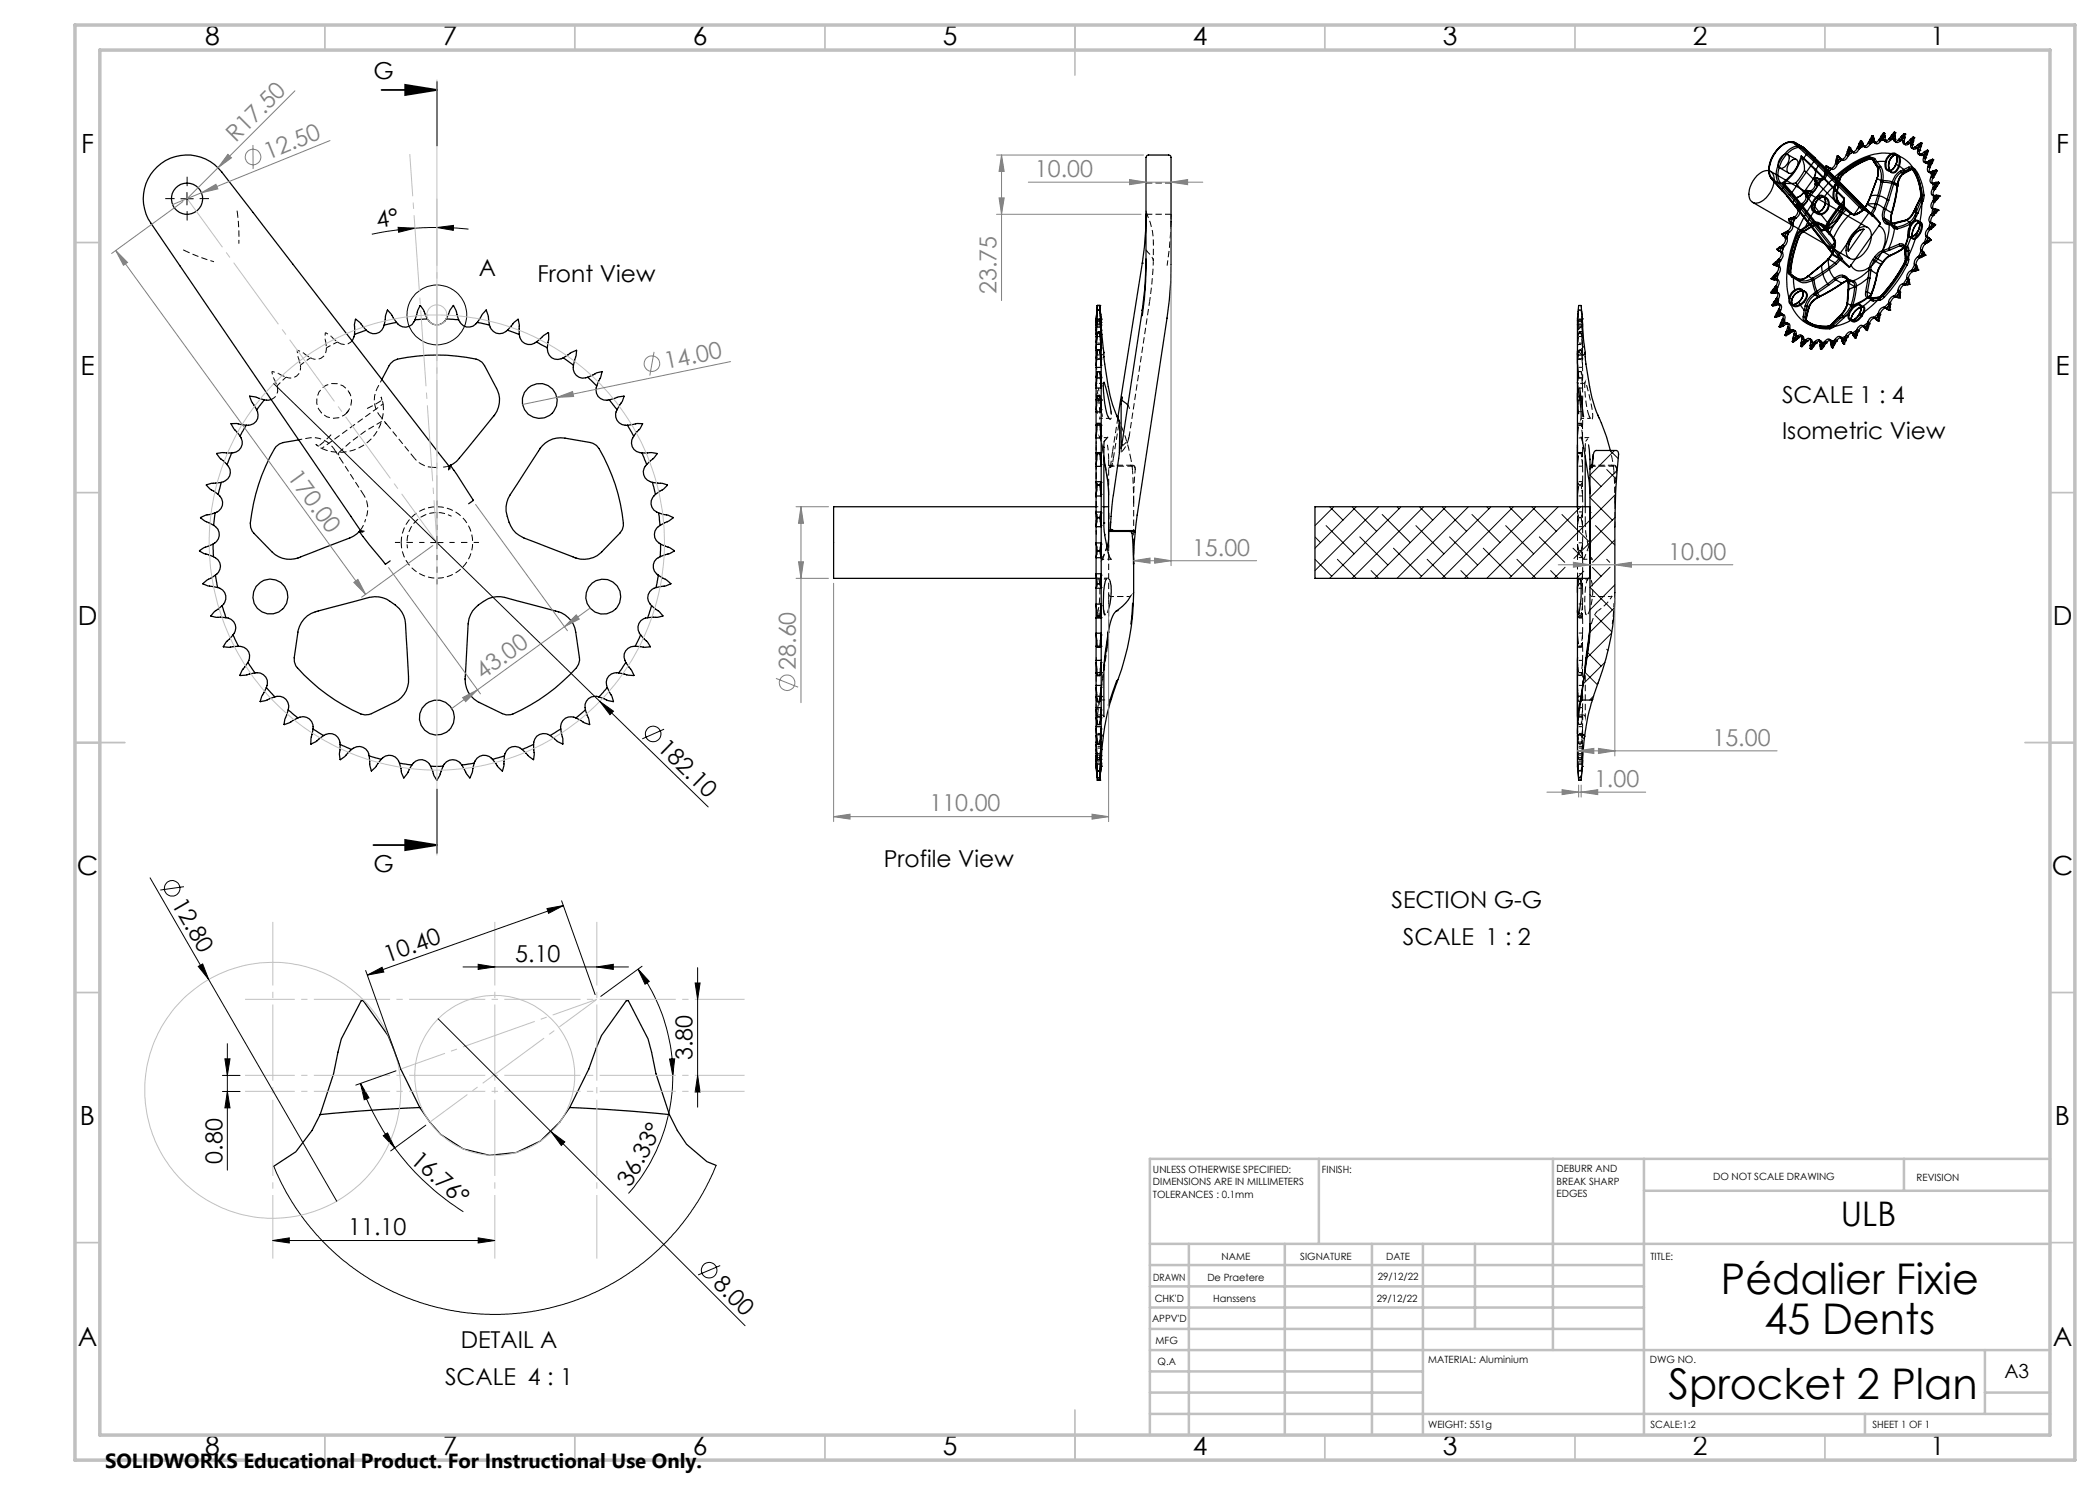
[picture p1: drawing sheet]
<svg xmlns="http://www.w3.org/2000/svg" width="420mm" height="297mm" viewBox="0 0 420 297" stroke-linecap="round" stroke-linejoin="round" font-family="sans-serif">
<defs><g id="words">
<g font-size="8.5">
<text x="344.2" y="258.8">Pédalier Fixie</text>
<text x="352.9" y="266.9">45 Dents</text>
<text x="333.7" y="279.7">Sprocket 2 Plan</text>
</g>
<text font-size="6.8" x="368.2" y="245.2">ULB</text>
<g font-size="5.3">
<text x="41" y="8.9">8</text>
<text x="88.5" y="8.9">7</text>
<text x="138.5" y="8.9">6</text>
<text x="188.5" y="8.9">5</text>
<text x="238.5" y="8.9">4</text>
<text x="288.5" y="8.9">3</text>
<text x="338.5" y="8.9">2</text>
<text x="386" y="8.9">1</text>
<text x="16.2" y="30.7">F</text>
<text x="411.2" y="30.7">F</text>
<text x="16.1" y="74.9">E</text>
<text x="411.1" y="74.9">E</text>
<text x="15.5" y="124.9">D</text>
<text x="410.5" y="124.9">D</text>
<text x="15.4" y="174.9">C</text>
<text x="410.4" y="174.9">C</text>
<text x="16" y="224.9">B</text>
<text x="411" y="224.9">B</text>
<text x="15.5" y="269.2">A</text>
<text x="410.5" y="269.2">A</text>
<text x="41" y="290.9">8</text>
<text x="88.5" y="290.9">7</text>
<text x="138.5" y="290.9">6</text>
<text x="188.5" y="290.9">5</text>
<text x="238.5" y="290.9">4</text>
<text x="288.5" y="290.9">3</text>
<text x="338.5" y="290.9">2</text>
<text x="386" y="290.9">1</text>
</g>
<g font-size="4.7">
<text x="74.7" y="15.9">G</text>
<text x="75.5" y="45.5" transform="rotate(-9 75.5 45.5)">4°</text>
<text x="95.7" y="55.2">A</text>
<text x="107.5" y="56.5">Front View</text>
<text x="356.4" y="80.6">SCALE 1 : 4</text>
<text x="356.4" y="87.9">Isometric View</text>
<text x="131.3" y="149.8" transform="rotate(44 131.3 149.8)">182.10</text>
<text x="176.8" y="173.5">Profile View</text>
<text x="74.7" y="174.4">G</text>
<text x="34.2" y="180.7" transform="rotate(60 34.2 180.7)">12.80</text>
<text x="278.3" y="181.5">SECTION G-G</text>
<text x="280.6" y="188.9">SCALE 1 : 2</text>
<text x="77.5" y="192.5" transform="rotate(-20 77.5 192.5)">10.40</text>
<text x="103.1" y="192.3">5.10</text>
<text x="138.5" y="212" transform="rotate(-90 138.5 212)">3.80</text>
<text x="44.5" y="232.7" transform="rotate(-90 44.5 232.7)">0.80</text>
<text x="81.9" y="232.3" transform="rotate(41 81.9 232.3)">16.76°</text>
<text x="126.1" y="237.6" transform="rotate(-62 126.1 237.6)">36.33°</text>
<text x="69.6" y="247.1">11.10</text>
<text x="142.5" y="257" transform="rotate(45 142.5 257)">8.00</text>
<text x="92.1" y="269.7">DETAIL A</text>
<text x="89" y="277.1">SCALE 4 : 1</text>
</g>
<g font-size="4.7" fill="#808080">
<text x="47.2" y="28.6" transform="rotate(-45 47.2 28.6)">R17.50</text>
<text x="53.6" y="32" transform="rotate(-22 53.6 32)">12.50</text>
<text x="207" y="35.4">10.00</text>
<text x="199.3" y="58.8" transform="rotate(-90 199.3 58.8)">23.75</text>
<text x="133.3" y="73.9" transform="rotate(-12 133.3 73.9)">14.00</text>
<text x="57.4" y="95.4" transform="rotate(54 57.4 95.4)">170.00</text>
<text x="238.4" y="111.1">15.00</text>
<text x="333.7" y="111.9">10.00</text>
<text x="96.5" y="136" transform="rotate(-36 96.5 136)">43.00</text>
<text x="159.1" y="134" transform="rotate(-90 159.1 134)">28.60</text>
<text x="342.5" y="149.2">15.00</text>
<text x="318.8" y="157.4">1.00</text>
<text x="185.9" y="162.3">110.00</text>
</g>
<text font-size="4.1" x="21" y="293.7">SOLIDWORKS Educational Product. For Instructional Use Only.</text>
<text font-size="3.9" x="400.9" y="275.5">A3</text>
<g font-size="2">
<text x="230.6" y="234.6">UNLESS OTHERWISE SPECIFIED:</text>
<text x="230.6" y="237.1">DIMENSIONS ARE IN MILLIMETERS</text>
<text x="230.6" y="239.6">TOLERANCES : 0.1mm</text>
<text x="264.4" y="234.6">FINISH:</text>
<text x="311.3" y="234.5">DEBURR AND</text>
<text x="311.3" y="237">BREAK SHARP</text>
<text x="311.3" y="239.5">EDGES</text>
<text x="342.6" y="236">DO NOT SCALE DRAWING</text>
<text x="383.3" y="236.2">REVISION</text>
<text x="244.3" y="252">NAME</text>
<text x="260" y="251.9">SIGNATURE</text>
<text x="277.2" y="251.9">DATE</text>
<text x="330.1" y="251.9">TITLE:</text>
<text x="230.6" y="256.1">DRAWN</text>
<text x="241.5" y="256.1">De Praetere</text>
<text x="275.6" y="255.9">29/12/22</text>
<text x="230.9" y="260.3">CHK'D</text>
<text x="242.6" y="260.3">Hanssens</text>
<text x="275.3" y="260.3">29/12/22</text>
<text x="230.4" y="264.4">APPV'D</text>
<text x="231.1" y="268.8">MFG</text>
<text x="231.5" y="273">Q.A</text>
<text x="285.6" y="272.5">MATERIAL: Aluminium</text>
<text x="330" y="272.5">DWG NO.</text>
<text x="285.6" y="285.5">WEIGHT: 551g</text>
<text x="330.1" y="285.6">SCALE:1:2</text>
<text x="374.5" y="285.6">SHEET 1 OF 1</text>
</g>
</g></defs>
<g fill="none" stroke="#000" stroke-width=".2" stroke-dasharray="1.3 .6" stroke-dashoffset=".1" stroke-linecap="butt">
<path d="M67.8 90.5l2.3-2.1 3-2.2 3.2-1.9M68 91.7l4.8 7.3M77.4 84.9l5.5 6.7M83.9 92.6a5 5 0 0 0 2.9 .9M222.5 90.3l-.4 3M223.6 83.6l-1.1 6.7M223.6 83.6a33.1 33.1 0 0 1 2.6 8.3M223.8 84.9l-1.1 6.7M316.5 90.5v-2.9M73.3 100.2a5 5 0 0 1 0 3.1M80.2 108.5a7.2 7.2 0 0 1 10.5-6.4 7.2 7.2 0 0 1 .8 12.2 7.2 7.2 0 0 1-11.2-4.9l-.1-.9M220 139.7l1.5-10.5"/>
<path d="M316.5 126.6v-3"/>
</g>
<g fill="none" stroke="#000" stroke-width=".2" stroke-dasharray="1.3 .6" stroke-dashoffset=".5" stroke-linecap="butt">
<path d="M42.8 52.3l-2.8-.9-2.8-1.1M47.8 48.7v-2.5l-.3-3.4M55 76.2l.4 1M56.2 75l1 .4M59.8 72l.3 1M61.2 71l.9 .6M65.2 68.5l.1 1.1M66.7 67.7l.8 .7M219.2 78.7l.3 4M219.2 75.6h1.1M219.2 71.9h1.1M219.2 68.9h1.1"/>
<path d="M219.2 66.7h1.1M219.2 65.4h1.1M219.2 65h1.1M220.2 75.6h-1M220.2 71.7h-1M220.2 68.6h-1M220.2 66.3h-1M220.2 64.3h-1M220.2 64.8h-1M220.2 64.1h-1M220.5 76.7h-1M229.9 60.2l.5-3.4 .3-4.5"/>
<path d="M315.5 63.9l.1-1M315.5 65l.1-1.1M315.5 66.9l.1-1.1M315.5 69.6l.1-1.1M315.5 77.2l.1-1M315.5 65.4h1M315.5 66.7h1M315.5 68.9h1M315.5 71.9h1M315.5 75.6h1M315.6 63.1l.1-1.1M315.6 64.8l.1-1"/>
<path d="M316.2 62l.2 1.1M316.2 63.8l.2 1M316.4 62.9l.1 1M316.4 63.9l.1 1.1M316.4 65.8l.1 1.1M316.4 68.5l.1 1.1M316.4 72l.1 1M316.4 76.2l.1 1M316.5 64.8h-1M316.5 64.3h-1M316.5 66.3h-1M316.5 65.4h-1"/>
<path d="M316.5 68.6h-1M316.5 67.3h-1M316.5 71.7h-1M316.5 70h-1M316.5 73.5h-1M316.5 75.6h-1M316.5 77.6h-1M316.5 75.6v-2.1M316.5 65.4v-1.1M316.8 76.7h-1.1M69.7 82l-.6 .8M219.2 90.6h1"/>
<path d="M219.2 85h1.1M219.2 80h1.1M220.2 85h-1M220.2 80h-1M220.5 89.6l1 6M221.8 83.6l.3 .3 .1-.3v-1.5M222.5 92.6l-.3 .9M222.7 91.6l-.2 1M226.5 94.1l.2 6M226.6 93l.4 .3 .1 .5M227.1 94l-.1-.5-.4-.3M315.5 81.9l.1-.9"/>
<path d="M315.5 80h1M315.5 85h1M315.5 90.6h1M315.6 91.8l.1-1.1M315.6 98l.1-1M316.2 90.7l.2 1.1M316.2 97l.2 1M316.5 87.2v-2.2M316.5 85v2.2M316.5 80h-1M316.5 82.3h-1M316.5 85h-1"/>
<path d="M316.5 87.6h-1M316.5 90.5h-1M316.5 93.2h-1M316.5 96.3h-1M316.5 99.2h-1M317.1 88.3l.7-.9M317.6 87.5h-1.1M317.7 82.8l.3 .7 .4 .4a4.6 4.6 0 0 0-.2-3.1l-1.2-4.4-.1 .8 .2 2.1 .6 3.5M322.8 94.1l.2 6M322.9 93l.3 .3 .1 .5M323.3 94l-.1-.5-.3-.3M81.5 109.6a6 6 0 0 1 2.4-6 6 6 0 0 1 6.4-.4"/>
<path d="M219.2 104.6l.1 2.2M221.7 108.2l-.2 1M316.5 117.6h-1M316.5 114.7h-1M316.5 102.4h-1M316.5 105.3h-1M316.5 111.5h-1M316.5 108.6h-1M318 108.2l-.2 1M220.2 129.3h-1M220.2 134.5h-1M220.2 139.3h-1"/>
<path d="M220.3 139.2h-1.1M220.3 129.2h-1.1M220.5 135.6l.3-2.1M221.7 124.7v-4.1M221.7 124.7v1M315.5 137.5l.1 1M315.6 122.1l.1 1M316.2 123.1l.2-1M316.4 138.5l.1-1M316.5 129.2h-1M316.5 129.2v-2.2M316.5 127v2.2"/>
<path d="M316.5 139.3h-1M316.5 134.5h-1M316.5 137.1h-1M316.5 132.1h-1M316.5 129.3h-1M316.5 126.6h-1M316.5 123.6h-1M316.5 120.8h-1M316.5 139.2h-1M319.7 122.1l1.8-1.6 .9-1.3M219.5 147h.9M219.5 141.7l.2-.9"/>
<path d="M220.2 143.4h-1M220.2 146.9h-1M220.2 149.6h-1M220.2 152.2h-1M220.2 151.5h-1M220.2 152.9h-1M220.2 152.6h-1M220.3 143.3h-1.1M220.3 146.7h-1.1M220.3 149.3h-1.1M220.3 151h-1.1M220.3 151.9h-1.1"/>
<path d="M315.5 153.2l.1 1M315.5 153l.1 .9M315.5 152.6l.1 1.1M315.5 151.2l.1 1M315.5 148.9l.1 1M315.5 145.8l.1 1M315.5 142l.1 1M315.6 153.2l.1 1M316.2 154.2l.2-1M316.4 154.2l.1-1M316.4 153.9l.1-.9M316.4 153.7l.1-1.1"/>
<path d="M316.4 152.2l.1-1M316.4 149.9l.1-1M316.4 146.8l.1-1M316.4 143l.1-1M316.5 149.9v-1M316.5 148.9v1M316.5 152.9v-1M316.5 152.6h-1M316.5 152.9h-1M316.5 151.5h-1M316.5 152.2h-1M316.5 149.6h-1"/>
<path d="M316.5 150.7h-1M316.5 146.9h-1M316.5 148.4h-1M316.5 143.4h-1M316.5 145.3h-1M316.5 141.5h-1M316.5 143.3h-1M316.5 146.7h-1M316.5 149.3h-1M316.5 151h-1M316.5 151.9h-1"/>
</g>
<g fill="none" stroke="#000" stroke-width=".2" stroke-dasharray="1.3 .6" stroke-linecap="butt">
<path d="M234.2 36.6h-5M229.2 42.8h5M229.4 50.3l-.2-.3M54.7 75.7l.3 .5M55.5 77.6l-.1-.4M55.7 74.7l.5 .3M57.6 75.6l-.4-.2M59.5 70l-.1 .1M59.6 71.5l.2 .5M60.1 73.5v-.5M60.8 70.7l.4 .3M62.5 71.7l-.4-.1"/>
<path d="M65.1 68l.1 .5M65.1 66.5v.1M65.3 70v-.4M66.3 67.3l.4 .4M67.9 68.6l-.4-.2M69.9 78.5l.1 .2M219.2 64.3v.2M219.2 70.7v-.5M219.5 76.7l-.3-.2M219.5 71l-.3-.3M220.2 64.1v-.3M220.2 71.7l.1 .2"/>
<path d="M220.3 64.4l-.1-.3M220.3 65.4l-.1-.6M220.7 76.6l-.2 .1M220.8 76.5l-.1-.1M229.9 60.3v-.1M315.5 71.6l.1-.6M315.5 75.4l.1-.4M315.6 62.9v-.5M315.6 63.6v-.5M315.6 63.9v-.5M315.6 65.2v-.4M315.6 65.8v-.6"/>
<path d="M315.6 67.7v-.4M315.6 68.5v-.5M315.6 71v-.3M315.6 72v-.5M315.6 75v-.3M315.6 76.2v-.5M315.6 79.7v-.2M315.6 70.7l.1-.7M315.6 74.7l.1-.4M315.6 79.5l.1-.3M315.7 61.1h.5M315.7 62h.5"/>
<path d="M315.7 63.8h.5M315.7 63.9h.5M315.7 63.9v-.1M315.7 66.5h.5M315.7 66.6h.5M315.7 66.6v-.1M315.7 70h.5M315.7 70.1h.5M315.7 70.1v-.1M315.7 74.3h.5M315.7 79.2h.5M315.7 79.3h.5"/>
<path d="M315.7 79.3v-.1M315.8 76.7l-.3-.2M316.2 63.9v-.1M316.2 66.6v-.1M316.2 70l.2 .7M316.2 70.1v-.1M316.2 74.3l.2 .4M316.2 79.2l.2 .3M316.2 79.3v-.1M316.3 79.2h-.6M316.4 62.4v.5M316.4 63.1v.5"/>
<path d="M316.4 63.4v.5M316.4 64.8v.4M316.4 65.2v.6M316.4 67.3v.4M316.4 68v.5M316.4 70.7v.3M316.4 71.5v.5M316.4 74.7v.3M316.4 75.7v.5M316.4 79.5v.2M316.4 71l.1 .6M316.4 75l.1 .4"/>
<path d="M316.4 79.7l.1 .3M316.5 63.9v-.1M316.5 65v-.5M316.5 63.8v.1M316.5 64.5v.5M316.5 64.3v-.4M316.5 64.8v-.3M316.5 65.4v-.4M316.5 66.3v.3M316.5 66.3v-.3M316.5 67.3v-.4M316.5 68.6v-.2"/>
<path d="M316.5 70v-.4M316.5 71.7v.2M316.5 71.7v-.1M316.5 73.5v-.5M316.5 75.6v-.2M316.5 77.6v-.4M317 76.6l-.2 .1M64.3 89.7a8.7 8.7 0 0 0 12.3-8.9M64.3 82.6l-.1-.1M66.8 89.8l-.1-.2M67 90.2l-.2-.4M75.8 83l.2 .2"/>
<path d="M76 83.2l.2 .3M89.3 93.3l.5-.1M219.2 89.4v-.4M219.9 83.8l.2-.1M220 87.5h-.1M220.5 89.5v.1M221.5 87.5h-.1M221.6 87.4l-.1 .1M221.6 83.2l.1 .2M221.7 91.8v.1M221.7 91.9v7.1M221.7 93.7l.3-.2"/>
<path d="M221.8 93.2h.2M222 93l-.2 .2M222.1 93.3l.1 .2M222.1 93.3l.5-.1M222.2 93.5h-.2M222.6 93.2h-.6M224.4 88.9l.1 .3M226.6 93h-.6M227.1 93.9v-.2M315.5 85l.1-.1M315.5 96.5l.1 .1M315.5 90.6h.1"/>
<path d="M315.6 81v-.4M315.6 84.9v-.1M315.6 86.4v-.4M315.6 90.6v-.1M315.6 92.1v-.3M315.6 98.2v-.2M315.6 84.8l.1-.1M315.6 96.6l.1 .4M315.7 90.5v.2M315.7 84.7h.5M315.7 84.8h.5M315.7 84.8v-.1"/>
<path d="M315.7 90.7h.5M315.7 97h.5M316.2 83.7v.1M316.2 83.8l.2-.1M316.2 84.7l.2 .1M316.2 84.8v-.1M316.2 90.7l.1-.2M316.2 97l.2-.4M316.3 84.7h-.6M316.4 80.6v.4M316.4 84.8v.1M316.4 86v.4"/>
<path d="M316.4 90.5v.1M316.4 91.8v.3M316.4 98v.2M316.4 84.9l.1 .1M316.4 90.6h.1M316.4 96.6l.1-.1M316.5 82.3v-.4M316.5 87.6v-.4M316.5 90.5v.1M316.5 93.2v-.3M316.5 96.3v-3.1M316.5 96.3v.2"/>
<path d="M316.5 99.2v-.3M316.5 87.5l-.3-.1M317.1 89.4v-.1M317.8 87.4l-.2 .1M318.1 83.7l-.3-.5M318.4 93.3l.5-.1M318.9 93.2h-.5M322.8 93h.1M322.8 93h-.6M322.9 93.2h-.1M323.3 93.9v-.2M72.1 106l.3-.4"/>
<path d="M219.8 115.8h-.1M220.4 111.9h.1M220.5 111.7l-.1 .2M220.5 111.7v-.1M220.5 111.6v.1M220.5 111.8v.1h.2M221.3 115.9v-.1M221.8 102.5h-.1M226.1 119.2h.1M226.2 119.2l-.3 .1M226.7 112.7v-.5M226.7 100v.1"/>
<path d="M315.5 115l.1 .6M315.5 105.1l.1-.6M315.5 102.6l.1 .3M315.5 108.8l.1 .4M315.5 111.3l.1-.4M315.5 104.6v-3.3M315.6 117.3v-.1M315.6 115.6v.2M315.6 102.9v.1M315.6 104.5v-.2M315.6 110.9v-.1M315.6 109.2v.2"/>
<path d="M315.6 117.2l.1-.4M315.6 103l.1 .5M315.7 116.7h.5M315.7 116.8h.5M315.7 116.8v-.1M315.7 103.5h.5M315.7 110.1h.5M315.7 110.2h.5M315.7 110.2v-.1M316.1 115.8h-.1M316.2 116.8l.2 .4M316.2 103.5l.2-.5"/>
<path d="M316.2 116.8v-.1M316.2 110.2v-.1M316.4 117.2v.1M316.4 115.8v-.2M316.4 103v-.1M316.4 104.3v.2M316.4 110.8v.1M316.4 109.4v-.2M316.4 117.3l.1 .2M316.4 115.6l.1-.6M316.4 104.5l.1 .6M316.4 102.9l.1-.3"/>
<path d="M316.4 109.2l.1-.4M316.4 110.9l.1 .4M316.5 102.4v-3.2M316.5 102.4v.2M316.5 105.3v-.2M316.5 108.6v-3.3M316.5 108.6v.2M316.5 111.5v-.2M316.5 114.7v-3.2M316.5 114.7v.3M316.5 117.6v-.1M316.7 111.9h.3"/>
<path d="M316.8 111.8l-.1 .1M317.1 104.6v-3.3M317.4 116.2l.2-.4M322.4 119.2l-.3 .1M323 100v.1M219.5 122.7v-.1M220 139.7l.2 .3M220.3 134.6l-.1-.1M220.3 139.3v-.1M221.7 126.4v-.1M222.2 139.9l-.2 .1M223.3 122.2l.1-.1"/>
<path d="M315.5 139.4l.1 .3M315.5 134.5l.1 .3M315.6 139.7v.3M315.6 138.5v.4M315.6 134.8v.1M315.6 133.4v.4M315.6 129.3v.1M315.6 127.8v.3M315.6 121.8v.3M315.6 140l.1 .3M315.6 134.9l.1 .2M315.6 129.4l.1-.1"/>
<path d="M315.7 123.4v-.2M315.7 129.5h.6M315.7 122.8h.1M315.7 135.1h.6M315.7 135.1h.5M315.7 135h.5M315.7 135.1v-.1M315.7 129.3h.5M315.7 123.2h.5M315.7 123.1h.5M315.7 123.2v-.1M316.2 135.1v-.1"/>
<path d="M316.2 129.3l.1 .1M316.2 123.2l.1 .2M316.2 123.2v-.1M316.3 135.1l.1-.2M316.3 129.4h.1M316.3 123.4h.1M316.4 140v-.3M316.4 138.9v-.4M316.4 134.9v-.1M316.4 133.8v-.4M316.4 129.4v-.1M316.4 128.1v-.3"/>
<path d="M316.4 122.1v-.3M316.4 139.7l.1-.3M316.4 134.8l.1-.3M316.4 123.4l.1 .1M316.5 120.8v-3.2M316.5 120.8v.3M316.5 123.6v-.1M316.5 126.6v.4M316.5 129.3v-.1M316.5 132.1v.4M316.5 139.3v.1M317.1 133.5v.4"/>
<path d="M317.1 122.8h.1M317.2 122.8l-.1-.3M319.5 122.3v-.1M319.5 122.2l.2-.1M219.2 147.2l.3-.2M219.3 143.4v-.2M219.7 143h.6M220 148.4h-.6M220.2 153.2v.1M220.3 143l.3 .1 .2 .2M220.4 147l.3 .2M220.7 147.2v.1"/>
<path d="M315.5 147.1l.1 .6M315.5 143.6l.1 .5M315.6 154.2v.6M315.6 153.9v.5M315.6 153.7v.5M315.6 152.7v.5M315.6 152.2v.6M315.6 150.6v.4M315.6 149.9v.6M315.6 147.7v.4M315.6 146.8v.6M315.6 143v.5"/>
<path d="M315.6 144.4l.1 .5M315.7 156h.5M315.7 155.5h.5M315.7 154.2h.5M315.7 151.9h.5M315.7 148.8h.5M315.7 144.9h.5M315.7 140.3h.5M316 143h.6M316.2 144.9l.2-.5M316.2 140.3l.2-.3M316.4 154.8v-.6"/>
<path d="M316.4 154.4v-.5M316.4 154.2v-.5M316.4 153.2v-.5M316.4 152.8v-.6M316.4 151v-.4M316.4 150.5v-.6M316.4 148.1v-.4M316.4 147.4v-.6M316.4 144.4v-.3M316.4 143.5v-.5M316.4 147.7l.1-.6M316.4 144.1l.1-.5"/>
<path d="M316.5 153.3v-.1M316.5 153v-.4M316.5 152.6v.4M316.5 153.2v.1M316.5 141.5v.5M316.5 143.4v.2M316.5 145.3v.5M316.5 146.9v.2M316.5 148.4v.5M316.5 149.6v.3M316.5 150.7v.5M316.5 151.5v.3"/>
<path d="M316.5 152.2v.4M316.5 152.9v.3M316.5 149.3v.3M316.6 143l.5 .4M317.1 143.3v-.1"/>
</g>
<g fill="none" stroke="#000" stroke-width=".2" stroke-dasharray="1.3 .6" stroke-dashoffset=".3" stroke-linecap="butt">
<path d="M37.2 50.3l-.6-.3M47.5 42.8l-.1-.7M229.4 42.8l-.2-.7M55.4 77.2l1.8-1.8M60.1 73l2-1.4M65.3 69.6l2.2-1.2M219.5 75.6l-.2-2.6M315.5 68.4l.1-.7M316.4 67.7l.1 .7M220.1 90.5h-.7M220.3 87.5l-.3-.1 .5 2.1M223.8 84.9l.1-.6"/>
<path d="M226.4 93.4l-.1-.2-.3-.2M226.5 94.1l-.1-.7M315.5 98.9l.1-.7M316.4 98.2l.1 .7M322.7 93.4l-.1-.2-.4-.2M322.8 94.1l-.1-.7M219.2 115.6h2.5M221.4 109.3l-.9 2.4M226.7 112.8v-.6M226.7 100.7v-.6M226.7 100.7v-.7M315.6 110.8l.1-.6"/>
<path d="M316.2 110.2l.2 .6M316.5 105.1v-2.5M316.5 111.3v-2.5M316.5 102.6v2.5M316.5 108.8v2.5M323 100.7v-.6M323 100.7v-.7M315.5 121.1l.1 .7M316.4 121.8l.1-.7M316.5 137.1v-2.6M317.9 126.4a8.2 8.2 0 0 1 1.6-4.1M316.5 151.8v-.6"/>
<path d="M316.5 151.2v.6M316.5 152v.6"/>
</g>
<g fill="none" stroke="#000" stroke-width=".2" stroke-dasharray="1.3 .6" stroke-dashoffset=".7" stroke-linecap="butt">
<path d="M230.7 52.2v-3.7M54.4 74.3l.3 1.4M54.4 74.3l1.3 .4M59.4 70.1l.2 1.4M59.5 70l1.3 .7M60.1 73.5a2 2 0 0 1-2.5 2.1M65.1 66.6v1.4M65.1 66.5l1.2 .8M65.3 70a2 2 0 0 1-2.8 1.7M75.4 77.7a5 5 0 0 0 .4 5.3M219.2 71.6l.1 1.4M315.6 63.4l.1-1.4"/>
<path d="M315.6 65.2l.1-1.3M315.6 68l.1-1.4M315.6 71.5l.1-1.4M315.6 75.7l.1-1.4M316.2 62l.2 1.4M316.2 63.9l.2 1.3M316.2 66.6l.2 1.4M316.2 70.1l.2 1.4M316.2 74.3l.2 1.4M316.5 73v-1.4M316.5 71.6v1.4M316.5 66.7v-1.3"/>
<path d="M63.2 88.9l1.1 .8M66.7 89.6a5 5 0 0 0-4.9-2M67.8 90.5l-.1 .4 .3 .8M72.8 99l.5 1.2M76.6 80.8l-.4-1.4M76.6 80.8l-12.3 8.9M77.4 84.9a1.25 1.25 0 0 0-1-.6h-.1M82.9 91.6l1 1M219.2 89.6v15M219.3 88.2l-.1 1.4M219.9 83.9v-1.9l-.4-3.6M221.4 87.5h-1.4"/>
<path d="M219.2 104.6v-15.2M221.3 115.8h-1.5M221.7 107.8v11.2M222.1 116.4l-.5-.8-.3 .2M225.9 119.3h-3.7M317.6 115.8h-1.5M317.9 110.6l-.7-3.7M318.5 111.8a1.43 1.43 0 0 1-.6-1.2M322.1 119.3h-3.6M219.2 133.9v9.3M315.6 138.9l.1 1.4M219.3 143.2l.2-1.5"/>
<path d="M219.5 143l-.3 3.7M315.6 154.2l.1 1.3M315.6 152.8l.1 1.4M315.6 150.5l.1 1.4M315.6 147.4l.1 1.4M315.6 143.5l.1 1.4M316.2 155.5l.2-1.3M316.2 154.2l.2-1.4M316.2 151.9l.2-1.4M316.2 148.8l.2-1.4M316.2 144.9l.2-1.4M316.2 140.3l.2-1.4"/>
<path d="M316.5 147.1v-1.3M316.5 145.8v1.3M316.5 150.7v-1.4M317.1 143.2v-9.3"/>
</g>
<g fill="none" stroke="#000" stroke-width=".2" stroke-dasharray="1.3 .6" stroke-dashoffset=".4" stroke-linecap="butt">
<path d="M230.7 52.2a3 3 0 0 0-1.3-1.9M230.7 48.7a12.8 12.8 0 0 0-1.3-5.9M220.1 67.3h-.7M220.2 65.4h-.9M220.3 71h-.8M220.8 70.5l-.2 .3-.3 .2M315.5 64.5l.1-.9M315.5 66l.1-.8M315.6 67.3l.1-.8M316.2 66.5l.2 .8M316.4 63.6l.1 .9M316.4 65.2l.1 .8"/>
<path d="M316.5 66.9v-.9M316.5 66v.9M63.2 88.9l.6 .3M76.3 80.1l-.1-.7M219.9 87.5l.6 2.2M224.2 89.7v.8M225.6 81l.3 .8M225.9 87.1l4-26.8M315.5 87.2l.1-.8M315.5 92.9l.1-.8M316.4 90.5h-.8M316.4 86.4l.1 .8"/>
<path d="M316.4 92.1l.1 .8M316.5 92.9v-2.3M316.5 98.9v-2.4M316.5 90.6v2.3M316.5 96.5v2.4M316.5 80v-2.4M219.3 107l-.1-2.4M221.7 119.9v-.9M222.2 119.3l-.3-.1-.2-.4M226.7 100l.4-6.2M315.5 107v-2.4M315.6 115.8l.1 .9"/>
<path d="M315.6 104.3l.1-.8M315.6 109.4l.1 .7M316.2 116.7l.2-.9M316.2 103.5l.2 .8M316.2 110.1l.2-.7M316.5 117.5v-2.5M316.5 115v2.5M317.2 106.9l-.1-2.3M318.5 119.3l-.4-.1-.1-.4M323 100l.3-6.2M219.3 131.4l-.1 2.5M220.2 123.4h-.9"/>
<path d="M220.7 122l.2 .7M221.5 129.2v-.7M221.7 120.6v-.7M315.5 132.5l.1 .9M315.5 127l.1 .8M315.6 123.5h.8M316.4 133.4l.1-.9M316.4 127.8l.1-.8M316.4 123.4h-.8M316.5 123.5v-2.4M316.5 121.1v2.4M317 122l.1 .8 .2 .3a4.5 4.5 0 0 0 1.1-2.8 7.7 7.7 0 0 0-.4-4.6l-.1-.1a.58 .58 0 0 0-.5 .6l-.4 2.6v3.2"/>
<path d="M322.5 124.8l.3-4.2M219.2 143.4l.2-.3 .3-.1M219.4 154.8v.8M220 155.6l.1-.8M220.1 150.7h-.8M315.5 151.8l.1 .9M315.5 149.9l.1 .7M315.5 143.4l.2-.3 .3-.1M315.6 151l.1 .9M315.6 148.1l.1 .7M316.2 151.9l.2-.9M316.2 148.8l.2-.7"/>
<path d="M316.4 152.7l.1-.9M316.4 150.6l.1-.7M316.5 141.5v-2.2"/>
</g>
<path d="M63.8 89.2l2.5-2.4M76.3 80.1l-3 1.7M224.2 90.4a5.8 5.8 0 0 0 1.6-3.1M221.5 129.2l.2-3.5" fill="none" stroke="#000" stroke-width=".2" stroke-dasharray="1.3 .6" stroke-dashoffset="-.2" stroke-linecap="butt"/>
<g fill="none" stroke="#000" stroke-width=".2" stroke-dasharray="1.3 .6" stroke-dashoffset=".9" stroke-linecap="butt">
<path d="M219.5 78.4l-.3-1.9M316.5 77.2v-1.8M316.5 75.4v1.8M316.5 71.9v-1.9M68 91.7l-1-1.5M76.2 83.5l1.2 1.4M220.8 91.5l-.3-1.8M221.5 95.6l.1 1.7M317.1 91.3v-1.9M322.1 90.1l.4 1.8M220.5 111.8h1.8M220.9 122.8l.1 .2h.2l.5-1.1"/>
<path d="M222 140h-1.8M316.5 139.4v-1.9M316.5 137.5v1.9M316.5 148.4v-1.7"/>
</g>
<g fill="none" stroke="#000" stroke-width=".2" stroke-dasharray="1.3 .6" stroke-dashoffset=".2" stroke-linecap="butt">
<path d="M233.4 53.1l.7-6.8 .1-3.5M55.5 77.6a1.96 1.96 0 0 1-1.3 2.3M70.4 68.1a1.93 1.93 0 0 1-2.5 .5M69.3 82.6a3.5 3.5 0 0 0-1.4-5.8 3.5 3.5 0 0 0-4.5 3.9 3.5 3.5 0 0 0 5.4 2.3l.5-.4M221.7 91.8l-.2-2.8M221.8 93.2h4.8M224.5 89.2a2.88 2.88 0 0 0 1.4-2.4M316.5 85v-2.7M318.1 93.2h4.7M221.5 109.2l-1 2.6M315.5 115.6v-14.3M317.8 109.2l-1 2.6"/>
<path d="M323 105.4v-4.7M316.5 132.1v-2.8"/>
</g>
<g fill="none" stroke="#000" stroke-width=".2" stroke-dasharray="1.3 .6" stroke-dashoffset=".6" stroke-linecap="butt">
<path d="M76.4 75.9l-1 1.8M219.7 77.6l.8 5.7M315.6 62.4l.1-1.3M316.2 61.1l.2 1.3M316.2 79.3l.2 1.3M316.5 69.6v-1.2M316.5 68.4v1.2M61.8 87.6l-2.1 .3M86.8 93.5h1.2M89.3 93.3l-1.3 .2M222 93h4M315.6 80.6l.1-1.3"/>
<path d="M315.6 86l.1-1.2M316.2 84.8l.2 1.2M317.1 89.3v-1M318.4 93h3.8M72.4 105.6l.5-1.2M72.9 104.4l.4-1.1M226.7 112.2v-11.5M219.6 122.8h1.2M315.6 133.8l.1 1.2M315.6 128.1l.1 1.2M315.8 122.8h1.3M316.2 135l.2-1.2"/>
<path d="M316.2 129.3l.2-1.2M316.5 134.5v-2M316.5 132.5v2M219.4 154.9l.1 1.1M315.6 154.8l.1 1.2M315.6 154.4l.1 1.1M316.2 156l.2-1.2M316.2 155.5l.2-1.1M316.5 145.3v-2M316.5 152.2v-1.2"/>
</g>
<g fill="none" stroke="#000" stroke-width=".25">
<path d="M351.4 35.1a2.18 2.18 0 0 1 2.9-.6 3.7 3.7 0 0 1-.5 4.4 2.9 2.9 0 0 1-3.2 1.6 2.59 2.59 0 0 1-.5-3.4l.5-.9zM354.1 34.3l19.4 11.2M354.3 35.5l.1 .3M354.3 35.5l2.1 2.3M354.4 35.8l1.4 .9M355.8 36.7l2 2.2M356 33.6l1.7 1M356.1 36.5l-.3 .2M356.1 36.5l2 2.3M356.4 37.8l2.2 2.6M356.4 31.3a.82 .82 0 0 1 1.2-.4 .82 .82 0 0 1 .2 1.2 1.58 1.58 0 0 1-1.9 1.4 1.79 1.79 0 0 1 .5-2.2zM356.4 37.8v.3"/>
<path d="M356.4 38.1l.1 .1M356.4 38.1l2.2 2.6M356.4 36.6h.3M356.4 36.6l.5 .5M356.7 36.6l.3 .4M356.7 36.6h.1M356.9 37.1l2.2 2.5M356.9 37.1l-.5 .7M357 37l2.2 2.5M357 37l-.1 .1M357.4 39.3l9.2 11.5M357.5 30.9l1.8 1"/>
<path d="M357.8 38.9l2.3 2.8M357.9 32.5a.99 .99 0 0 1 1.6-.3 2.01 2.01 0 0 1-1.7 2.5 1.47 1.47 0 0 1 .1-2.2zM358.1 38.8l2.4 2.8M358.1 38.8l-.3 .1M359.1 28.9a2.3 2.3 0 0 0-3.1 .6 5.7 5.7 0 0 0-2 5.5l.3 .5M359.1 28.9l2.2 2M359.1 39.6v.1M359.1 39.7h.1M359.1 28.6l1.4 .8M359.1 39.7l-.5 .7M359.1 39.7l5 6.4M359.1 28.6a2.72 2.72 0 0 0-3.3 .9 5.8 5.8 0 0 0-1.8 5.8l2.4 2.8"/>
<path d="M359.2 36.6l-1.1 .1-1.4-.1M359.2 36.6l1.6 1.9M359.2 39.6h.1M359.2 39.6l-.1 .1M359.2 39.5l-.1 .1M359.2 39.6l5.2 6.5M359.2 39.5v.1M359.4 28.7a2.47 2.47 0 0 0-3.2 .6 6.5 6.5 0 0 0-2.3 5.7l.5 .8M359.4 28.7l-.3 .2M359.4 28.7l2.2 2.1M359.4 28.7l1.4 .9M360.3 31.2a9.7 9.7 0 0 1-3.9 5.4"/>
<path d="M360.3 31.2l.1 .3M360.3 31.2l.5 .4M360.4 31.5a10.3 10.3 0 0 1-3.7 5.1M360.4 31.5a5.1 5.1 0 0 1 .5 2.6M360.4 31.5h.1M360.4 31.5l.3 .3M360.5 29.4l2.5 2.2M360.7 31.8l2.4 2.3M360.8 31.6l2.3 2.3M360.8 38.5a2.66 2.66 0 0 1-1.6 1M360.8 38.5a2.66 2.66 0 0 1-1.6 1.1M360.8 31.6l-.1 .2"/>
<path d="M360.8 38.5l5 6.4M360.8 38.5h.1M360.8 29.6a2.47 2.47 0 0 0-3.2 .5 6.1 6.1 0 0 0-2.1 6l.3 .6M360.8 29.6v.3M360.8 29.6l2.2 2M360.8 29.9a2.3 2.3 0 0 0-3.1 .6 5.9 5.9 0 0 0-1.9 5.5l.3 .5M360.8 29.9l2.2 2M360.9 34.1l-1.7 2.5M360.9 34.1l1.8 1.7M361.1 38.1v.6M361.1 38.1l.2 .1M361.1 38.7l.3 .1"/>
<path d="M361.1 38.7v.1M361.1 38.8l.1 .4M361.1 38.8l.4 .2M361.2 39.2v.1M361.2 39.3a1.51 1.51 0 0 1-.8 1.4M361.2 39.3l.4 .2M361.3 30.9l2.4 2.3M361.3 38.2h.4M361.3 38.2l.1 .6M361.3 30.9l-.5 .7M361.4 38.8l.1 .2M361.5 39l.1 .4"/>
<path d="M361.5 38.1h-.4M361.5 38.1h.1M361.5 38.1l.2 .1M361.6 39.4h.1M361.6 39.4v.1M361.6 39.5v.3a1.33 1.33 0 0 1-.9 1.1M361.6 30.8l2.4 2.3M361.6 30.8l-.3 .1M361.6 38.1l.3 .1M361.6 38.1l.3 .2M361.7 38.2l.2 .1M361.9 38.2h.2"/>
<path d="M361.9 38.2l-.7 1M361.9 38.3l.4 .1M362.1 38.2l.3 .1M362.3 38.4h.1M362.3 38.4l-.7 1M362.4 38.3l-.1 .1M362.7 35.8h.1M362.7 35.8l5.5 5.6M362.7 35.8l-1.9 2.7M363 31.6l2.5 2.4M363 31.6v.3M363 36.1l.3 .2"/>
<path d="M363 36.1v.2M363 31.9l2.5 2.4M363 36.7v.2M363 35.6h.5M363 36.9a1.43 1.43 0 0 1-.9 1.3M363 36.3v.4M363 35.6v.5M363 31.9l-4.9 6.9M363 36.9l.4 .2M363 35.6l.3 .1M363 36.3l.3 .2M363.1 34.1a2.61 2.61 0 0 1-.4 1.7"/>
<path d="M363.1 34.1h.1M363.1 34.1l5.7 5.7M363.1 33.9h.1M363.1 33.9v.2M363.1 33.9l5.7 5.6M363.3 35.7v.6M363.3 36.3l.1 .6M363.4 37.1l-.4 .9-.6 .3M363.4 36.9h.1M363.4 36.9v.2M363.4 35.6l.3 .2-.4-.1M363.5 39.3a2.86 2.86 0 0 0-1.1 1.5"/>
<path d="M363.5 39.3a.96 .96 0 0 1 1.3 .1M363.5 39.3l.1 .1M363.5 35.6l.1 .1M363.6 35.7l.2 .1M363.6 39.4a.84 .84 0 0 1 1.2 .1M363.6 39.4a2.66 2.66 0 0 0-1.1 1.4M363.6 35.7l.3 .2M363.6 35.7l.6 .3M363.7 33.2l-.6 .7M363.7 33.2l8.2 8.2M363.8 35.8h.2M363.8 35.8l-.8 .9"/>
<path d="M364 35.8l.3 .2M364 33.1l-.3 .1M364 33.1l8.2 8.2M364.2 36h.1M364.2 36l-.8 .9M364.8 39.5l-.2-.2 .5 .2M364.8 39.5a2.08 2.08 0 0 1-1.6 2.9l-.3-.1 .5 .3a1.94 1.94 0 0 1 .7-3.1l.7-.1 .3 .2M364.8 39.4a2.16 2.16 0 0 1-1.8 3.1l-.3-.1M364.8 39.5a1.98 1.98 0 0 1-1.7 2.9l-.2-.1M364.8 39.4v.1M365 34.6a1.43 1.43 0 0 1-1 1.2M365 34.6l.4 .3"/>
<path d="M365.1 34.5l-.1 .1M365.1 34v.5M365.1 33.8l.2 .2M365.1 34l.3 .2M365.1 33.8v.2M365.2 33.2h.1M365.2 33.2l-.1 .6M365.2 33.2l.2 .1M365.2 33.2l.5 .3M365.3 34l.1 .2M365.4 34.9l-.1 .3a1.07 1.07 0 0 1-1 .8M365.4 33.3l-.1 .7"/>
<path d="M365.4 34.2v.4M365.4 33.3l.4 .2M365.4 33.3h.1M365.4 34.7v.2M365.4 34.6v.1M365.5 34v.3M365.5 34l8.2 8.3M365.5 34.3l-5 7.3M365.5 34.3l8.3 8.3M365.7 33.5l.2 .1M365.8 33.6l.3 .2M365.8 33.5l.4 .3"/>
<path d="M365.9 33.6l.1 .1M365.9 33.6l-.8 .9M366 33.7l.4 .2M366.2 33.8h.1M366.2 33.8l-.8 .8M366.2 33.8l.2 .1M366.7 38l-.1 .8 .1 .8 .5 .8M366.7 38l.2 .1M366.9 38.1l-.1 1.1 .2 .7 .3 .5M366.9 38.1l.4 .2M367 37l-2.2 2.4M367 37l-.3 1"/>
<path d="M367 37h.2M367.1 32.7a1.12 1.12 0 0 1-1.1 1M367.1 32.7l.4 .2M367.1 32.5v.2M367.2 37l-.3 1.1M367.2 32l-.1 .5M367.2 32l.3 .2M367.3 31.8l.2 .1M367.3 31.8l-.1 .2M367.3 38.3v.9l.2 .7 .6 .9M367.3 38.4l-.1 .9a2.24 2.24 0 0 0 .9 1.7M367.3 38.3v.1"/>
<path d="M367.4 35.6l-.4 1.4M367.4 35.6h.2M367.5 32.9l-.3 .6a.7 .7 0 0 1-.8 .4M367.5 31.2l-.2 .6M367.5 31.2l.3 .1M367.5 31.2h.1M367.5 31.2l.3 .2M367.5 32.7h.1M367.5 31.2l.2 .1M367.5 32.7v.2M367.5 31.9v.3M367.5 32.2v.5"/>
<path d="M367.6 35.6l.3 .2M367.6 35.6l-.4 1.4M367.7 31.3l.3 .2M367.7 31.3l-.2 .6M367.8 31.4l.2 .1M367.8 31.4v.1M367.8 31.5l.2 .2M367.8 31.5l.3 .2M367.9 35.8v.1M367.9 35.8l-.6 2.5M367.9 35.9l-.6 2.5M368 31.7l.1 .1"/>
<path d="M368 31.7l-.9 .8M368 31.5l.1 .2M368.1 34.6l-.4 .4-.3 .6M368.1 34.6l.1 .2M368.1 31.7l.3 .3M368.1 31.8l.4 .2M368.2 34.8l-.6 .8M368.2 34.8l.3 .1M368.4 32h.1M368.4 32l-.9 .7M368.5 34.9l-.6 .9M368.6 34.8l-.7 1.1"/>
<path d="M368.6 34.8l-.1 .1M368.8 39.5v.5M368.8 39.5v.3M368.8 39.8l-.2 1-.4 .6M368.8 40a6.5 6.5 0 0 1-3.1 5.7M368.8 40a6.6 6.6 0 0 1-3.6 6l-.7 .1M368.8 40l-4.3 6.1M369.3 31a1.01 1.01 0 0 1-1.2 .8M369.3 31l.3 .2M369.3 30.8v.2M369.5 30.3l-.2 .5M369.5 30.3l.2 .2"/>
<path d="M369.5 30.1l.3 .1M369.5 30.1v.2M369.6 31.2l-.1 .3a.87 .87 0 0 1-1 .5M369.7 31h.1M369.7 31l-.1 .2M369.7 30.5v.5M369.8 29.5l.2 .3M369.8 29.5h.1M369.8 29.5l-.3 .6M369.8 29.5l.2 .1M369.8 30.2l-.1 .3M370 29.6l.3 .3"/>
<path d="M370 29.6h.1M370 29.6l-.2 .6M370 29.8l.1 .1M370 29.8l.3 .1M370.1 29.9l.1 .3M370.1 29.9l.2 .2M370.2 30.2l.1 .1M370.2 30.2l-.9 .6M370.3 30.3l.4 .2M370.3 29.9v.2M370.3 30.1l.3 .3M370.4 30.4l.3 .2"/>
<path d="M370.6 30.4h.1M370.6 30.4l-.9 .6M370.6 30.4l.1 .1M371.4 29.6a.88 .88 0 0 1-1.1 .7M371.4 29.6l.4 .2M371.5 29.5l-.1 .1M371.7 29l-.2 .5M371.7 29l.3 .1M371.8 29.8a.82 .82 0 0 1-1.1 .7M371.8 28.7l.3 .2M371.8 28.7l-.1 .3M371.9 29.6h.1"/>
<path d="M371.9 29.6l-.1 .2M372 29.1l-.1 .5M372.1 28.9l-.1 .2M372.1 28.1l.2 .4M372.1 28.1l-.3 .6M372.1 28.1l.2 .1M372.3 28.2h.1M372.3 28.2l-.2 .7M372.3 28.5l.3 .1M372.3 28.5v.2M372.3 28.7l.1 .3M372.3 28.2l.3 .4"/>
<path d="M372.3 28.7l.3 .2M372.4 29l.1 .1M372.4 29l-.9 .5M372.5 29.1l.4 .2M372.6 28.6v.3M372.6 28.9l.2 .3M372.6 29.2l.4 .3M372.8 29.2h.1M372.8 29.2l-.9 .4M372.8 29.2l.1 .1M373.6 28.6a.75 .75 0 0 1-1.1 .5M373.6 28.6l.4 .3"/>
<path d="M373.7 31.4h.3l.3 .2M373.7 31.4a17.2 17.2 0 0 0-5.6 3.2M373.7 31.4v.2M373.7 28.5l-.1 .1M373.7 31.6l.3-.1 .3 .2M373.7 31.6a15.7 15.7 0 0 0-5.5 3.2M373.7 31.6l.3 .1M374 28.9a.67 .67 0 0 1-.4 .5 .67 .67 0 0 1-.7-.1M374 28l-.3 .5M374 28l.3 .1M374 31.7l.7 .2M374 31.7a17.3 17.3 0 0 0-5.5 3.2"/>
<path d="M374.1 28.7h.1M374.1 27.8l.2 .1M374.1 28.7l-.1 .2M374.1 27.8l-.1 .2M374.2 31.6l.1 .1M374.2 39.1a4.1 4.1 0 0 1 3.2 .8M374.2 39.1l-.8 1.7M374.2 39.2l-.8 1.6M374.2 39.1v.1M374.2 31.6l.3 .1a12.8 12.8 0 0 0-6.1 3.4l-.3 .6-.6 2.6a2.56 2.56 0 0 0 .6 2.5M374.2 31.6a17.4 17.4 0 0 0-5.6 3.2M374.2 31.6l.4-.1 .4 .3"/>
<path d="M374.2 31.6l-.2 .1M374.3 28.1l-.2 .6M374.3 31.6l.6 .8M374.3 31.6v.1M374.3 31.7l.6 .9M374.3 31.7l.4 .2M374.3 27.9v.2M374.4 27.1l.1 .5M374.4 27.1v.1M374.4 27.2l-.3 .6M374.4 27.1l.2 .1M374.4 27.2h.2"/>
<path d="M374.5 27.8l.1 .4M374.5 27.8l.3 .2M374.5 27.6v.2M374.5 27.6l.3 .1M374.6 28.2v.1M374.6 28.2l-.9 .3M374.6 27.2l-.3 .7M374.6 27.2h.1M374.6 27.2l.2 .5M374.6 28.3l.4 .2M374.7 31.9l1.1 1.5M374.8 28.5l.4 .2"/>
<path d="M374.8 27.7v.3M374.8 28l.1 .4M374.9 32.5l.5 .7M374.9 32.4l.4 .7M374.9 32.4v.2M374.9 32.6l.5 .6M374.9 28.4h.1M374.9 28.4l-.8 .3M374.9 28.4l.1 .1M375 31.8l1.1 1.5M375 31.8l-.3 .1M375.3 33.1l.3 .6 .1 .8-.3 1.2"/>
<path d="M375.3 33.1l.1 .1M375.4 33.2a3.2 3.2 0 0 1 0 2.5l-2 5.1M375.4 33.2l.3 .9-.3 1.6M375.4 33.2l.4 .2M375.4 35.7h.1M375.4 35.7l-1.2 3.4M375.4 35.7l-1.2 3.5M375.4 35.7l.8 .5M375.7 28a.64 .64 0 0 1-1.1 .3M375.7 28l.4 .3M375.8 33.4l.4 1.3v1.4M375.8 27.9l-.1 .1"/>
<path d="M376.1 28.3a.73 .73 0 0 1-1 .3l-.1-.1M376.1 33.3l.4 .8 .1 2M376.1 27.4l-.3 .5M376.1 33.3l-.3 .1M376.1 27.4l.3 .2M376.2 36.4l-1.4 5.2M376.2 28.1h.1M376.2 36.4l.3 .1M376.2 28.1l-.1 .2M376.2 36.2h.4M376.2 36.1h.4M376.2 36.1v.1"/>
<path d="M376.2 36.2v.2M376.3 27.2l.2 .1M376.3 27.2l-.2 .2M376.4 27.6l-.2 .5M376.5 36.5a4.5 4.5 0 0 1 3 .7M376.5 36.5l-1.4 5.2M376.5 27.3l-.1 .3M376.6 36.2l-.1 .3M376.6 36.1a5.2 5.2 0 0 1 3 .8M376.6 36.1v.1M376.7 27.7v.2M376.7 26.6v.5"/>
<path d="M376.7 27.3v.4M376.7 26.6h.1M376.7 27.7l-.9 .2M376.7 26.6l-.4 .6M376.7 27.3l.3 .2M376.7 26.6l.2 .1M376.7 27.1v.2M376.7 27.1l.3 .1M376.7 27.9l.4 .2M376.9 26.7l.1 .5M376.9 26.7h.1M376.9 26.7l-.4 .6"/>
<path d="M376.9 28.2l.4 .2M377 27.2v.3M377 27.5v.4M377 27.9h.1M377 27.9l-.8 .2M377 27.9l.1 .2M377.1 32.3l-2.2 .1M377.1 32.3a1.8 1.8 0 0 0 .3 1.8 1.1 1.1 0 0 0 1.5-.7l.3-.6M377.1 32.3h.1M377.2 32.3a1.82 1.82 0 0 0 .3 1.7 1.07 1.07 0 0 0 1.5-.6l.2-.5M377.4 39.9l-.6 1.8M377.4 39.9l.4 .1"/>
<path d="M377.6 34l.6 .4M377.8 27.8a.54 .54 0 0 1-.5 .4 .54 .54 0 0 1-.6-.3M377.8 27.8l.3 .2M377.9 27.7l-.1 .1M377.9 27.7h.8M378.1 28a.63 .63 0 0 1-1 .2v-.1M378.2 27.2l-.3 .5M378.2 27.2l.3 .2M378.2 30.7a12.2 12.2 0 0 0-9.2 3 27.1 27.1 0 0 0-5.5 5.6M378.2 30.7a.72 .72 0 0 1 1.1 .3M378.2 30.7a2.5 2.5 0 0 0-1.1 1.6M378.2 27.9h.8"/>
<path d="M378.2 27.9h.1M378.2 30.7l.2 .2M378.2 27.9l-.1 .1M378.4 30.9a2.48 2.48 0 0 0-1.2 1.4M378.4 30.9a.73 .73 0 0 1 1 .2M378.4 31.3l.4-.3a.78 .78 0 0 1 1.1 .8l-.2 1.4a1.4 1.4 0 0 1-1.4 1.2 2.08 2.08 0 0 1 .1-3.1zM378.4 27l.2 .1M378.4 27l-.2 .2M378.4 36.5l-1 3.4M378.4 36.5l.4 .1M378.5 31.3a.91 .91 0 0 1 1.1-.3 .91 .91 0 0 1 .5 1.1 2.86 2.86 0 0 1-1.4 2.5 1.39 1.39 0 0 1-.9-1.9l.1-.7zM378.5 27.4l-.3 .5"/>
<path d="M378.6 27.1l-.1 .3M378.7 27.7v.2M378.7 27.9a.49 .49 0 0 0 .4 .4 .49 .49 0 0 0 .6-.3M378.7 27.9l.4 .2M378.7 27.2v.5M378.7 27.2l.4 .2M378.8 36.6l.6 .4M378.8 36.6l-1 3.4M378.8 27l.3 .2M378.8 27l-.1 .2M378.8 26.5v.5M378.8 26.5h.1"/>
<path d="M378.8 26.5l-.4 .5M378.8 26.5l.2 .1M378.9 28.3l.4 .2M379 26.6l.1 .6M379 27.9h.1M379 26.6h.1M379 26.6l-.4 .5M379 27.9l.1 .2M379.1 28.1a.39 .39 0 0 0 .5 .4l.4-.3M379.1 27.2v.2M379.1 27.4l-.1 .5M379.2 32.8l1.6 1.1"/>
<path d="M379.2 32.8v.1M379.3 31a2.42 2.42 0 0 1-.1 1.8M379.3 31a7.9 7.9 0 0 1 4.9 6.6 18.7 18.7 0 0 1-.3 7M379.3 31l.1 .1M379.4 31.1v1l-.2 .8M379.4 31l-.3-.1a1.7 1.7 0 0 1 0 2.1 1.35 1.35 0 0 1-1.5 1M379.4 31.1a1.28 1.28 0 0 0-1.5 1.1 1.86 1.86 0 0 0 .4 2.2M379.4 37.2l-.4 2.7-.7 2.6M379.4 37h.1M379.4 37.2h.1M379.4 37v.2M379.5 37.2l-.5 3-.6 2.4"/>
<path d="M379.5 36.9h.1M379.5 36.9l-.1 .1M379.5 37.2l-.4 2.9-.7 2.5a2.79 2.79 0 0 0 .4 2.8l-1.3-.7a4 4 0 0 0 2.3-.4l1.3-.3a3.2 3.2 0 0 0 1.8-2l1-2.1M379.5 37v.2M379.6 36.9l-.1 .1M379.7 28l.3 .2M379.8 27.8l-.1 .2M379.8 27.8l.7 .2M380.1 34.2l-1.1 1-.6 1.3M380.1 34.2l.2 .3M380.2 28l.7 .2M380.2 28h.1"/>
<path d="M380.2 27.4l-.4 .4M380.2 28l-.2 .2M380.2 27.4l.2 .2M380.3 34.5l-1 1-.5 1.1M380.3 34.5l.3 .2M380.3 27.2l.3 .2M380.3 27.2l-.1 .2M380.4 27.6l-.2 .4M380.5 28.2a.48 .48 0 0 0 .3 .6 .48 .48 0 0 0 .6-.2M380.5 28v.2M380.5 28.2l.4 .2M380.6 27.4l-.2 .2"/>
<path d="M380.6 34.7l-.7 .7-.4 1.5M380.6 27.6l-.1 .4M380.6 27.6l.3 .1M380.7 28.7l.4 .3M380.7 27.3l-.1 .3M380.7 27.3l.3 .2M380.8 33.9l-.7 .3M380.8 33.9l.1 .3M380.8 26.7l-.1 .6M380.8 26.7h.1M380.8 26.7l-.5 .5M380.8 26.7l.2 .1"/>
<path d="M380.9 28.4a.48 .48 0 0 0 .3 .6 .48 .48 0 0 0 .5-.2M380.9 34.5l-.8 .8-.5 1.6M380.9 34.5l-.1 .2h-.2M380.9 28.2h.1M380.9 28.2v.2M380.9 34.2l-.6 .3M380.9 27.7v.5M381 26.8v.7M381 26.8h.1M381 26.8l-.4 .6M381 27.5l-.1 .2M381.4 28.6l.3 .2"/>
<path d="M381.5 28.4l-.1 .2M381.5 28.4l.7 .4M381.8 33.4h.3l.4 .2M381.8 33.4l-1 .5M381.8 33.4l.1 .4M381.9 28.6l.6 .4M381.9 28.6h.1M381.9 28.6l-.2 .2M381.9 33.8l.3-.1 .3 .2M381.9 28.1l-.4 .3M381.9 28.1l.3 .1M381.9 33.8l.3 .1"/>
<path d="M381.9 33.8l-1 .4M382.1 27.9l.2 .1M382.1 27.9l-.2 .2M382.1 29a.47 .47 0 0 0 .2 .6 .47 .47 0 0 0 .6-.1M382.1 29l.4 .2M382.2 28.8l-.1 .2M382.2 33.9l.5 .1M382.2 33.9l-1.6 .8M382.2 28.2l-.3 .4M382.3 28.3l-.1 .5M382.3 29.6l.4 .2M382.3 28.3l.3 .2"/>
<path d="M382.3 28l-.1 .2M382.4 33.8a9.1 9.1 0 0 1 1.7 5.7l-.2 .4M382.4 33.8l.2 .1-1.7 .7a2.96 2.96 0 0 0-1.3 2.6M382.4 33.8l-1.5 .7M382.4 33.8l.4-.1 .2 .2M382.4 33.8l-.2 .1M382.4 28.9h.1M382.4 28l.3 .2M382.4 28l-.1 .3M382.5 33.6a10.8 10.8 0 0 1 1.7 5.2M382.5 29.2a.47 .47 0 0 0 .1 .6 .47 .47 0 0 0 .7-.1M382.5 33.6v.3"/>
<path d="M382.5 29h.1M382.5 33.9a10.7 10.7 0 0 1 1.7 5.1M382.5 29v.2M382.5 33.9l.2 .1M382.6 27.4l-.2 .6M382.6 27.4h.1M382.6 27.4l-.5 .5M382.6 27.4l.2 .1M382.6 28.5l-.1 .5M382.7 34a10.5 10.5 0 0 1 1.7 5.1M382.7 28.2l-.1 .3M382.8 27.5l-.1 .7"/>
<path d="M382.8 27.5h.1M382.8 27.5l-.5 .5M382.9 29.5l.4 .2M383 29.4l-.1 .1M383 33.9a10.5 10.5 0 0 1 1.8 5.1M383 29.4l.6 .5M383 33.9l-.3 .1M383.4 29.6l.6 .5M383.4 29.6h.1M383.4 29.6l-.1 .1M383.5 29.1l-.5 .3M383.5 29.1l.3 .1"/>
<path d="M383.5 30.1a.49 .49 0 0 0 0 .6 .49 .49 0 0 0 .7 .1M383.5 30.1l.4 .2M383.6 29.9l-.1 .2M383.6 28.9l.3 .2M383.6 28.9l-.1 .2M383.7 30.9l.4 .2M383.8 29.2l-.4 .4M383.8 29.4l-.2 .5M383.8 29.4l.3 .2M383.9 30.3l.1 .7 .3 .1 .3-.1M383.9 39.9l-.7 1.4M383.9 39.9l.1 .1"/>
<path d="M383.9 29.1l-.1 .1M384 30.1h.1M384 30.1l-.1 .2M384 29.2l.2 .1M384 29.2l-.2 .2M384 40l-.7 1.3M384 40l.2 .1M384.1 29.6l-.1 .5M384.2 28.5h.1M384.2 28.5l-.6 .4M384.2 30.8l.4 .2M384.2 28.5l.2 .1"/>
<path d="M384.2 28.5l-.2 .7M384.2 29.3l-.1 .3M384.2 38.8l-.3 1.1M384.2 39l-.2 1M384.2 38.8v.2M384.2 39l.2 .1M384.4 30.7l-.2 .1M384.4 30.7l.4 .7M384.4 28.6l-.2 .7M384.4 28.6l-.5 .5M384.4 39.1l-.2 1M384.7 31.6a.53 .53 0 0 0-.1 .6 .53 .53 0 0 0 .6 .3"/>
<path d="M384.7 30.9l.4 .7M384.7 30.9h.1M384.7 30.9l-.1 .1M384.7 31.6l.4 .1M384.7 30.5l-.3 .2M384.7 30.5l.4 .1M384.8 31.4l-.1 .2M384.8 39l-.2 1.2M384.8 39l-.4 .1M384.8 32.5l.4 .2M385 30.3l.2 .1M385 30.3l-.3 .2"/>
<path d="M385.1 31.7l-.1 .3a.53 .53 0 0 0 .3 .7h.3M385.1 30.9l-.3 .5M385.1 30.9l.2 .1M385.1 30.6l-.4 .3M385.1 31.6h.1M385.2 30.7l-.1 .2M385.2 32.5l.4 .2M385.2 30.7l.2 .1M385.2 30.4l-.1 .2M385.3 31l-.2 .7M385.4 32.4l-.2 .1M385.4 32.4l.3 .8"/>
<path d="M385.4 30.8l-.1 .2M385.5 30l-.3 .7M385.5 30l-.5 .3M385.5 30l.2 .2M385.6 33.3a.61 .61 0 0 0-.2 .7 .61 .61 0 0 0 .6 .4M385.6 33.3l.4 .2M385.7 34.4l.3 .2M385.7 33.2l-.1 .1M385.7 30.2l-.3 .6M385.7 30.2l-.5 .2M385.7 32.6l.3 .7M385.7 32.6h.1"/>
<path d="M385.7 32.6l-.1 .1M385.8 32.2l-.4 .2M385.8 32.2l.3 .1M386 33.5l-.1 .3a.54 .54 0 0 0 .4 .8M386 34.4l.3 .2M386 32.1l.3 .1M386 32.1l-.2 .1M386 32.7l-.3 .5M386 32.7l.3 .2M386 33.4v.1M386 33.3v.1M386.1 32.3l-.4 .3"/>
<path d="M386.1 34.4h-.1M386.1 34.4l.2 .8M386.2 32.5l-.2 .2M386.2 32.5l.2 .1M386.2 35.4a.69 .69 0 0 0 .2 1.2M386.2 36.6l.4 .2M386.2 35.4l.4 .2M386.3 32.2l-.2 .1M386.3 32.9l-.3 .4M386.3 35.2l-.1 .2M386.4 36.6h.1M386.4 36.6l.4 .2"/>
<path d="M386.4 32.6l-.1 .3M386.5 34.6l.2 .9M386.5 34.6h.1M386.5 39l.4 .3M386.5 34.6h-.2M386.5 37.7a.81 .81 0 0 0 .1 1.3l.1 .1M386.5 34.2l-.4 .2M386.5 34.2l.3 .2M386.5 37.7l.4 .3M386.5 31.9l-.3 .6M386.5 31.9l-.5 .2M386.5 36.6l.1 1"/>
<path d="M386.5 31.9l.2 .1M386.6 35.6l-.2 .5v.6l.4 .1M386.6 34.8l-.3 .4M386.6 37.6l-.1 .1M386.6 34.8l.4 .2M386.7 35.5h.1M386.7 39.1l-.1 1M386.7 39.1h.4M386.7 35.5l-.1 .1M386.7 32l-.3 .6M386.7 32l-.4 .2M386.7 34.1l.3 .2"/>
<path d="M386.7 34.1l-.2 .1M386.8 36.8h.1M386.8 34.4l-.3 .2M386.9 34.6l.2 .2M386.9 34.6l-.3 .2M386.9 38l-.1 .1a.77 .77 0 0 0 .1 1.2M386.9 36.8l.1 1M386.9 36.8h.1M386.9 39.3h.1M387 35l-.3 .5M387 36.5l-.5 .1M387 36.5l.2 .2"/>
<path d="M387 37.2l-.4 .4M387 37.8h.1M387 37.8l-.1 .2M387 37.2l.3 .2M387 34.3l-.2 .1M387 39.8l-.4 .3M387 39.3v1M387 39.3h.1M387 39.8l.3 .1M387.1 39.1l.2 .1M387.1 34.8l-.1 .2M387.2 36.5l.2 .1"/>
<path d="M387.2 36.5h-.2M387.2 37l.3 .1M387.2 37l-.2 .2M387.2 34l-.3 .6M387.2 34h.1M387.2 34l-.5 .1M387.2 39.6l.3 .2M387.2 39.6l-.2 .2M387.2 34l.2 .1M387.2 36.7l-.3 .1M387.3 39l.4 .1M387.3 39l.2 .2"/>
<path d="M387.3 39l-.2 .1M387.3 37.4l-.3 .4M387.3 39.9l-.3 .4M387.3 39.2l-.3 .1M387.4 34.1l-.3 .7M387.4 34.1h.1M387.4 34.1l-.4 .2M387.4 36.6l-.2 .1M387.5 37.1l-.2 .3M387.5 39.2h.4M387.5 39.8l-.2 .1M387.5 39.2h-.2"/>
<path d="M387.7 36.5l-.5 .5M387.7 36.4v.1M387.7 36.4l-.5 .1M387.7 36.4l.1 .2M387.7 39.1l-.5 .5M387.7 39.1h.1M387.7 39.1l.2 .1M387.8 36.6l-.3 .5M387.8 36.6h-.4M387.9 39.2l-.4 .6M387.9 39.2h.1M228.5 52.6l-4.9 31-.2-.3"/>
<path d="M228.5 52.6h.1M229.2 51.8a67.3 67.3 0 0 1-.7 10.3M229.2 42.8l-.3 6.6-.4 3.2M350.5 40.5l19.5 11.2M354.2 58.5h.1M354.2 58.5l.1 .1M354.3 55.8h.3M354.3 55.7v.1M354.3 55.8l.2 .1M354.3 55.7l.1 .1M354.3 58.6h.5M354.4 55.8v.1"/>
<path d="M354.4 55.9l.5 .1M354.5 57.9l-.3 .6M354.5 57.9l.3 .2M354.6 58.5h-.4M354.6 58.5l.2 .1M354.6 55.8l.3 .2M354.6 55.8h.2M354.6 52.8h.1M354.6 52.8l.4 .2M354.6 52.8l.2 .1M354.7 55.2l-.4 .5M354.7 55.2l.2 .2"/>
<path d="M354.7 57.7l.3 .2M354.7 57.7l-.2 .2M354.8 52.9l.2 .2M354.8 58.4l.2 .2M354.8 58.4l-.2 .1M354.8 55.8l.3 .1M354.8 58.1l-.5 .5M354.8 52.9h.1M354.8 52.9l.4 .3M354.9 55.1l.2 .1M354.9 55.1l-.2 .1M354.9 55.4l-.5 .4"/>
<path d="M355 53l.2 .2M355 57.9l-.2 .2M355 53h.1M355 57.4l-.3 .3M355 57.4l.1 .9M355 58.6h-.2M355.1 55.8h.1M355.1 58.3h.1M355.1 55.8h-.3M355.1 58.3l-.3 .1M355.1 55.9l-.2 .1M355.1 55.9l.3 .1"/>
<path d="M355.1 52.4l-.5 .4M355.1 52.4l.3 .1M355.1 53l.3 .1M355.1 55.2l-.2 .2M355.1 53l.3 .2M355.2 54.7l-.3 .4M355.2 57.2l-.2 .2M355.2 54.7l-.1 1.1M355.2 57.2l.3 .2M355.2 58.3a.77 .77 0 0 1 .1 1.3M355.2 55.8a.92 .92 0 0 1 0 1.4M355.2 59.8l-.3 .4"/>
<path d="M355.2 59.8l.2 .9M355.2 55.8l.4 .3M355.2 58.3l.4 .3M355.2 53.2h.2M355.3 52.3l.3 .1M355.3 52.3l-.2 .1M355.3 54.6l-.1 .1M355.3 59.6l-.1 .2M355.3 54.6l.4 .2M355.3 59.6l.4 .2M355.4 52.5l-.6 .4M355.4 58.4l.3 .2"/>
<path d="M355.4 57.5h.1M355.4 57.5v1.1M355.4 49.8l.3 .3M355.4 49.8l.2 .2M355.4 53.1h.1M355.4 58.6h.1M355.4 53.2l.4 .1M355.4 58.6h.2M355.4 58.6h-.4M355.4 56h.1M355.5 56h.1a.93 .93 0 0 1-.1 1.4M355.5 53.1l.3 .2"/>
<path d="M355.5 53.1a1.11 1.11 0 0 1-.2 1.5M355.5 54.9h.1M355.5 54.9l-.1 1.1M355.5 54.9v1.1M355.5 50.1l.3 .1M355.5 53.1l.4 .2M355.5 54.9l-.4 .3M355.5 57.4l-.5 .5M355.6 58.6a.77 .77 0 0 1 .1 1.2M355.6 50l.3 .3M355.6 52.4l-.2 .1M355.6 52l-.3 .3"/>
<path d="M355.6 52l-.2 1.1M355.7 50.1l.2 .2M355.7 54.8l-.2 .1M355.7 59.8l-.1 .2M355.7 50.1h.1M355.8 51.8l-.2 .2M355.8 53.3h.1M355.8 50.1l.2 .2M355.8 50.1l.3 .2M355.8 51.8l.3 .2M355.8 49.5l-.4 .3M355.8 49.5l.3 .1"/>
<path d="M355.9 53.3a1.11 1.11 0 0 1-.2 1.5M355.9 50.2l.4 .2M355.9 50.3h.2M356 52.2l-.4 .2M356 52.2h.1M356 52.2l-.2 1.1M356 50.3l.1 .1M356 49.4l.3 .1M356 49.4l-.2 .1M356.1 49.6l-.5 .4M356.1 50.3l.3 .2M356.1 50.4a1.17 1.17 0 0 1-.3 1.4"/>
<path d="M356.1 50.4l.4 .2M356.1 52l-.1 .2M356.3 49.5l-.2 .1M356.4 49.1l-.4 .3M356.4 49.1l-.4 1.2M356.4 50.5h.1M356.4 50.5l.1 .1M356.4 46.8h.1M356.4 46.8l.2 .4M356.4 46.8l.2 .1M356.4 46.8l.2 .2M356.5 50.6a1.13 1.13 0 0 1-.4 1.4"/>
<path d="M356.5 49l-.1 .1M356.5 49l.4 .2M356.6 46.9v.1M356.6 47l.3 .3M356.6 47.2l.3 .1M356.6 47.2h.1M356.7 49.4l-.4 .1M356.7 49.4h.1M356.7 49.4l-.3 1.1M356.7 47.2l.2 .2M356.7 47.2l.3 .2M356.9 46.5l-.5 .3"/>
<path d="M356.9 46.5l.2 .2M356.9 49.2l-.2 .2M356.9 47.3l.1 .1M356.9 47.4l.1 .2M357 47.6a1.26 1.26 0 0 1-.5 1.4M357 47.6l.4 .1M357 46.5l.3 .1M357 46.5h-.1M357 47.4l.3 .2M357.1 46.7l-.5 .2M357.3 47.6h.1M357.3 47.6l.1 .1"/>
<path d="M357.3 46.6l-.2 .1M357.4 47.7a1.32 1.32 0 0 1-.5 1.5M357.4 46.3l-.4 .2M357.4 46.3l-.5 1.1M357.5 46.2l-.1 .1M357.5 46.2l.4 .2M357.6 54.1v.4l.3 .4M357.6 54.1l.2 .1M357.7 43.8h.1M357.7 43.8l.2 .4M357.7 43.8l.2 .1M357.7 43.8l.2 .2"/>
<path d="M357.8 46.5h.1M357.8 54.2l.2 .7M357.8 46.5l-.5 1.1M357.8 46.5l-.5 .1M357.8 54.2l.3 .1M357.8 59.7a1.09 1.09 0 0 0 .4 1.3M357.8 59.7h.2M357.9 44.2l.2 .2M357.9 44.2l.1 .1M357.9 54.9l.8 .5M357.9 43.9v.1M357.9 44l.2 .4"/>
<path d="M357.9 46.4l-.1 .1M358 59.7a1.02 1.02 0 0 0 .4 1.2M358 44.3l.1 .3M358 44.3l.2 .2M358 54.5l.1 .4 .3 .5M358 54.9h-.1M358 54.9l.4 .1M358 54.9l.8 .4M358.1 54.3v.4l.3 .3M358.1 54.3l-.1 .2M358.1 44.6l.1 .1M358.1 44.4l.1 .1"/>
<path d="M358.2 43.6l-.5 .2M358.2 44.7a1.46 1.46 0 0 1-.7 1.5M358.2 43.6l.2 .1M358.2 44.7l.3 .2M358.2 44.5l.3 .3M358.4 55v.1M358.4 55v.4M358.4 43.6l.2 .1M358.4 43.6h-.2M358.4 55l1.5 1M358.4 55.4l1.5 .9M358.4 43.7l-.5 .2"/>
<path d="M358.4 43.7h.2M358.5 44.8h.1M358.5 44.8v.1M358.5 44.9v.9l-.6 .6M358.6 40.4v.3M358.6 40.4l7.4 9.4M358.6 40.7l7.4 9.4M358.7 55.4l.3 2.6M358.7 55.4l.6 .4M358.7 43.5l-.3 .1M358.7 43.5l-.6 1.1M358.8 55.3l-.1 .1"/>
<path d="M358.8 55.3l.6 .4M358.8 43.4l-.1 .1M358.8 43.4l.4 .2M359 58a2.54 2.54 0 0 0-1.2 1.7M359 58.9l.3-.3a1.25 1.25 0 0 1 2.2 .4 2.7 2.7 0 0 1-2.5 2.3 1 1 0 0 1-.6-1.4zM359 58a.99 .99 0 0 1 1.3-.2 .99 .99 0 0 1 .3 1.3l-.2 .5-.6 .8M359 58.9a1.4 1.4 0 0 1 2.3-.1 2.4 2.4 0 0 1-2.3 2.4 1.06 1.06 0 0 1-.4-1.9zM359 58v.1M359 43.7h-.4M359 43.7h.1M359 58.1a2.48 2.48 0 0 0-1 1.6M359 58.1a.95 .95 0 0 1 1.3-.2 .95 .95 0 0 1 .3 1.3l-.8 1.2"/>
<path d="M359 43.7l-.5 1.1M359.2 43.6l-.2 .1M359.3 40.9h.1M359.3 40.9l.1 .5M359.3 40.9l.1 .1M359.3 47a26.1 26.1 0 0 0-1.7 7.1M359.3 47l.2 .1M359.3 40.9l.2 .1M359.4 41.4l.2 .1M359.4 41.4v.1M359.4 41l.2 .5M359.4 41.5l.2 .3"/>
<path d="M359.4 55.7l-.1 .1M359.4 41.5l.3 .2M359.4 55.7l.5 .3M359.5 47.1a27.3 27.3 0 0 0-1.7 7.1M359.5 41h-.1M359.5 55.7l.4 .3M359.5 47.1l.3 .1M359.6 41.8v.2M359.6 42a1.38 1.38 0 0 1-.8 1.4M359.6 42l.3 .2M359.6 41.5l.1 .2M359.7 40.8l-.4 .1"/>
<path d="M359.7 40.8l.3 .1M359.7 40.8h.2M359.7 41.7l.2 .3M359.8 47.2a25.4 25.4 0 0 0-1.7 7.1M359.8 47.3a24.3 24.3 0 0 0-1.8 7.2M359.8 47.2v.1M359.9 56v.3M359.9 40.8l.3 .2M359.9 42h.1M359.9 42v.2M359.9 42.2a1.37 1.37 0 0 1-.7 1.4M360 40.9l-.5 .1"/>
<path d="M360 40.9l.2 .1M360 46.1l-.7 .9M360 46.1l.1 .1M360.1 46.2l-.6 .9M360.1 46.2l.3 .2M360.1 41.7l7.4 9.3M360.2 40.7l-.3 .1M360.2 40.7l-.6 1.1M360.2 41h.3M360.3 58l.6 .3M360.3 58a1.74 1.74 0 0 1-.7 2.5l-.9 .4h-.3M360.4 40.7h-.2"/>
<path d="M360.4 40.7l.3 .2M360.4 46.4l-.6 .8M360.5 41.6l-.4 .1M360.5 41.6l7.3 9.3M360.5 41h.1M360.5 46.4l-.7 .9M360.5 41l-.6 1M360.5 46.4h-.1M360.7 40.9l-.2 .1M360.9 58.3a2.05 2.05 0 0 0-2.3 2.7l-.3-.1M361.1 45.4l-1.1 .7M361.1 45.4l.1 .1"/>
<path d="M361.2 45.5l-1.1 .7M361.6 55.3l-1.1 .6h-.7l-.5-.1M361.6 55.2l-.6 .5-.7 .2-.9-.2M361.6 55.2v.1M361.6 55.2l.8 .5M361.9 44.8l1.1-.4 .6 .1 .5 .3M361.9 44.8l-.8 .6M361.9 44.8l.2 .1M362.1 44.9l.6-.3h.7l.7 .4M362.1 44.9l.4 .3M362.1 44.9l-.9 .6M362.3 55.8l-1.4 .4-1-.2"/>
<path d="M362.3 55.8l.2 .3M362.4 40.8a27.4 27.4 0 0 0-5 16.6l.4 2.3M362.4 40.8a1.28 1.28 0 0 0 .3 1.6M362.4 40.8h.1M362.4 55.7l.2 .3M362.4 55.7l-.1 .1M362.5 56.1a8.5 8.5 0 0 0 1.1 3.3M362.5 56.1l-1.2 .4a1.76 1.76 0 0 1-1.4-.2M362.5 45.2l.1-.1a1.86 1.86 0 0 1 2.2 .3M362.5 45.2l-2.1 1.2M362.5 40.8a1.23 1.23 0 0 0 .4 1.5M362.6 56l-.1 .1"/>
<path d="M362.6 45.1l-2.1 1.3M362.6 45.1l.2-.1a1.99 1.99 0 0 1 2.3 .2M362.6 55.6l.2 .3M362.6 45.1l-.1 .1M362.6 55.6l-.2 .1M362.7 42.4l-1.6 3M362.8 58.7l-1.3 1.3-.5 1.2M362.8 58.7l.2 .3M362.8 55.9a7.6 7.6 0 0 0 1.1 3.4M362.8 55.9l-.2 .1M362.9 42.3l-.2 .1M363 59l-.9 .8-.7 1.5"/>
<path d="M363 59l.7 .4M363.4 40a1.24 1.24 0 0 1 1.6-.5 1.24 1.24 0 0 1 .7 1.5 1.72 1.72 0 0 1-2.3 1.6 1.79 1.79 0 0 1 0-2.6zM363.5 40a1.29 1.29 0 0 1 1.6-.6 1.29 1.29 0 0 1 .7 1.6 1.85 1.85 0 0 1-2.4 1.8 1.88 1.88 0 0 1 .1-2.8zM363.6 59.4l-1.2 .9-.7 1.2M363.6 59.4h.1M363.6 59.4l-1.2 1-.5 .7-.2 .6M363.7 59.4h.1M363.7 59.4h-.1M363.7 44.7l.4 .2M363.8 44.7l.7 .4a1.88 1.88 0 0 0-1.9 .1l-2.4 1.5a20.2 20.2 0 0 0-2 8.2l.2 .1M363.9 59.3h.1M363.9 59.3l-.2 .1"/>
<path d="M364.1 46.1h.4M364.1 44.8l1.8 1.9M364.1 46.1h.3M364.1 44.8v.2M364.1 45l1.8 1.8M364.1 45l.8 .4M364.3 53.1l-2.7 2.2M364.3 53.1a6 6 0 0 0 1.2 3.7M364.4 53l-.1 .1M364.4 53l-2.8 2.2M364.8 45.4h.1M364.9 45.4l.2 .1"/>
<path d="M365.1 45.5l.5 .6M365.1 45.2l-.3 .2M365.1 45.2l.5 .5M365.2 45.3l-.3 .1M365.5 56.8l-2.7 1.9M365.5 56.8l.2 .2M365.6 45.7v.4M365.6 51.9l-1.3 1.2M365.6 46.1l1.3 1.8M365.7 51.8a4.9 4.9 0 0 0 1.2 3.9M365.7 51.8h.1M365.7 51.8l-.1 .1"/>
<path d="M365.7 51.8l-1.3 1.2M365.7 51.8l1.3 .8M365.7 57l-2.7 2M365.8 44.9l-.8 .9-.6 .3M365.9 46.8l.8 1M365.9 46.7l.7 .9M365.9 46.7v.1M366 49.8l.6 .7M366 49.8v.3M366 50.1l.6 .8M366.4 50.9l-.7 .9M366.4 50.9l1.4 .8"/>
<path d="M366.4 50.7v.2M366.4 50.7v.1M366.4 50.7l1.7 1M366.4 50.8l.2 .1M366.6 50.5v.4M366.6 47.7l.1 .1M366.6 47.6l.1 .2M366.6 47.6h.1M366.7 49.9l-.3 .8-.6 .9-4.2 3.6a2.14 2.14 0 0 1-2.2 .5M366.7 47.8a2.25 2.25 0 0 1 0 2.1M366.7 47.8a1.92 1.92 0 0 1 .2 1.6M366.7 47.6a2.21 2.21 0 0 1 .2 1.7"/>
<path d="M366.7 47.6v.2M366.7 47.8h.1M366.7 47.8l.2 .1M366.7 49.9l-.3 .9M366.7 49.9a3.8 3.8 0 0 1-1 1.9M366.7 49.9h.1M366.7 49.9l.1 .1M366.8 50l-.2 .5M366.9 49.3v.1M366.9 49.3l-.2 .6M366.9 49.4h.1M366.9 47.9l.2 .4"/>
<path d="M366.9 55.7h.1M366.9 55.7l-1.4 1.1M366.9 55.7l.2 .2M367 49.4l-.2 .6M367 52.6l-2.1 1.6-2.3 1.4M367 52.6l.2 .2M367.1 48.3l-.1 1.1M367.1 48.3l-1.1 1.5M367.1 55.9h.1M367.1 55.9l-1.4 1.1M367.1 55.9l1.3 .8M367.2 52.8l-1.9 1.5-2.5 1.6"/>
<path d="M367.2 40.4l2 1.6M367.3 40.4h-.1M367.3 40.4l2 1.5M367.3 40.4l.9 .4M367.5 51l.6 .7M367.8 51.7l-.8 .9M367.8 51.7l.2 .2M367.8 51.7l.2 .1M367.8 50.9l.7 .8M367.8 50.9l-.3 .1M368 51.9l.2 .2M368 51.8v.1"/>
<path d="M368 51.9h.4M368 51.9l-.8 .9M368.1 51.7h.1M368.1 51.7l-.1 .1M368.1 41a21 21 0 0 0-3 4.2M368.1 51.7h.4M368.1 40.8v.2M368.1 40.8h.1M368.1 41l.1 .1M368.2 40.8v.3M368.2 40.8l.1 .2M368.2 41.1l.1 .1"/>
<path d="M368.2 52.1l1.7 1.4M368.2 41.4a4.1 4.1 0 0 1-2.1 3.4l-.3 .1M368.3 41.2l-1.6 2-1.4 2.2-.2 .1M368.3 41v.2M368.3 41.2l.3 .2M368.3 41l.6 .4M368.4 56.7l-4.5 2.6M368.4 51.9l1.5 1.5M368.4 56.7l-2.4 1.5-2.3 1.2a3.8 3.8 0 0 0-1.9 2.2l-.5 2.1 .1 .5M368.5 56.6l-4.6 2.7M368.5 56.6l-.1 .1M368.5 51.7l-.1 .2"/>
<path d="M368.5 55.1a1.92 1.92 0 0 0-1.6 .6M368.5 55.1l.1 .3M368.5 55.1l.4 .1M368.6 41.4h.3M368.6 41.4l-1.1 1.5-1.9 2.8M368.6 55.4a1.76 1.76 0 0 0-1.5 .5M368.6 55.4l1.4 .8M368.6 55.4l.4 .1M368.9 55.2a1.25 1.25 0 0 1 .8 1.2M368.9 55.2l.1 .3M368.9 41.4l1.6 1.4M369 55.5a1.1 1.1 0 0 1 .7 1.1"/>
<path d="M369 55.5l1.3 .8M369.2 42a16.2 16.2 0 0 0-3.3 4.7M369.2 42l.9 .8M369.3 41.9l.9 .8M369.3 41.9l-.1 .1M369.6 58l-.2 2.6a5.4 5.4 0 0 1-2.1 3.2l-.7 .8a1.68 1.68 0 0 1-1.9 .7l-1.4-.3M369.6 56.5l-.1-.6-.3-.3 1.3 .7a1.79 1.79 0 0 0-2 .4M369.6 56.5v1.5M369.6 56.5h.1M369.7 57.9l-.2 2.6M369.7 56.4v1.5M369.7 56.4h.1"/>
<path d="M369.7 56.6h.1M369.7 56.6v1.5M369.7 57.9v.2M369.7 56.4v.2M369.7 56.6l1.2 .7M369.7 58.1l-.2 2.6M369.9 53.4v.1M370 56.2h-.6l-1 .5M370 56.2l.3 .1M370.1 42.8h.1M370.1 42.8a13.9 13.9 0 0 0-3.4 4.8M370.2 53l-.3 .4"/>
<path d="M370.2 53l-.3 .5M370.2 56.1l-.9 .1-.8 .4M370.2 56.1l.4 .1M370.2 56.1l-.2 .1M370.2 42.7l-.1 .1M370.2 42.7l.3 .1M370.2 42.7h.1M370.3 42.7l-.2 .1M370.3 56.3l.5 .2 .1 .8M370.4 42.8l.2 .1M370.5 42.8l.3 .2M370.6 56.2l.3 .1a1.11 1.11 0 0 1 .4 1.1"/>
<path d="M370.6 56.2l-.3 .1M370.7 46.6a2.4 2.4 0 0 1 3-1 3.4 3.4 0 0 1-.2 4.1 3.6 3.6 0 0 1-3.2 2.1 1.87 1.87 0 0 1-1-2.4l.5-1.5zM370.9 57.3l-.2 1.9-.5 1.8M370.9 57.3l.4 .1M371.3 57.4l-.2 1.7-.5 1.9M371.5 42.7a1.29 1.29 0 0 1-1.4 .1M371.6 42.6a1.18 1.18 0 0 1-1.3 .1M371.6 42.6l-.1 .1M371.6 42.6l.1 .1M371.7 42.7l-.3 .2-.6 .1M371.9 41.4l.6 .7M371.9 41.4l-1.1 1.6"/>
<path d="M372 42.4l-.5 .3M372.1 42.4h-.1M372.1 42.4h.1M372.1 42.4l-.5 .2M372.1 42.4l-.4 .3M372.2 41.3l.7 .7M372.2 41.3l-.3 .1M372.5 42.1l-.4 .3M372.6 41.9a2.4 2.4 0 0 1-2.2 .9M372.6 41.9h.1M372.6 41.9l1.7 1M372.7 41.9l-.6 .5"/>
<path d="M372.7 41.9l.2 .1M372.8 45.9a4 4 0 0 0-3.1 3.3v1.1M372.8 45.9a3.6 3.6 0 0 0-2.9 2.6l-.2 .9v.9M372.8 41.8l-.2 .1M372.8 41.8l1.4 .8M372.8 45.9l-3.1 4.4M372.9 42l-.4 .1M373.1 58.3v.4a.83 .83 0 0 0 .8 1M373.1 58.3l.4 .1M373.4 40.9h.1M373.4 40.8l-.8 1.1M373.4 40.9a3.1 3.1 0 0 1 3.4 .8"/>
<path d="M373.4 40.9l-.7 .9-.7 .6M373.4 40.9l-.6 .9M373.4 40.8h.1M373.4 40.8v.1M373.4 40.8l1.4 .8M373.5 58.4v.8a.57 .57 0 0 0 .7 .4M373.5 58.4l.7 .4v.3M373.6 55.6a10.9 10.9 0 0 1-3.9 2.3M373.6 55.6l-.5 2.7M373.6 55.6h.4M373.8 42.6l-.1-.3 .6 .6M373.8 42.6l.7 .6"/>
<path d="M373.8 42.6l-6 8.3M373.8 54a8.1 8.1 0 0 1-4.1 2.4M373.8 54h.1M373.8 54l-.2 1.6M373.8 54h.4M374 55.6l-.5 2.8M374.2 59.1a12.3 12.3 0 0 1-3.7 2.1M374.2 59.1l-.1 .6a.46 .46 0 0 0 .5 .5M374.2 54h.1M374.2 54l-.2 1.6M374.2 58.9l-.2 .5a.38 .38 0 0 0 .1 .3 .38 .38 0 0 0 .4 .1M374.2 58.9v.2"/>
<path d="M374.2 54l1.2 .8M374.2 42.6l.3 .2M374.2 59.6l-.3 .1M374.2 59.6l.3 .2M374.2 42.6l.2 .1M374.3 58.9a11.9 11.9 0 0 1-3.7 2.1M374.3 58.7v.2M374.3 58.9l-.1 .2M374.3 58.7l-.1 .2M374.3 42.9h.1M374.3 42.9l.2 .3M374.4 42.7h.1"/>
<path d="M374.4 42.7l-.1 .2M374.4 42.8l.5 .4M374.4 42.7l.2 .3M374.4 42.7l.1 .4M374.5 42.8l.1 .2M374.5 59.7l-2.2 1.8M374.5 59.7h-.6M374.5 43.1l1.6 1.6M374.5 59.8l.1 .4M374.5 43.1v.1M374.6 51.9a3.9 3.9 0 0 0-.8 2.1M374.6 51.9l.3 .2"/>
<path d="M374.6 43l1.5 1.7M374.8 41.6l-.6 1M374.8 59.5l-.3 .2M374.8 41.6l.3 .1M374.8 59.5l-.6 .1M374.9 52.1l-.6 1.2-.1 .7M374.9 52.1l1.3 .8M374.9 51.4l.3 .2M374.9 51.4l-.3 .5M375.1 41.7l-.6 1.1M375.2 51.6l1.4 .8M375.2 51.6l-.3 .5"/>
<path d="M375.4 54.8l-.2 1-.9 2.9M375.4 54.8v.2M375.4 55l-1.1 3.9M375.4 59.6l-.9 .1M375.7 59.5l-.3 .1M375.7 59.5h-.9M375.7 59.5l.2 .2M375.8 45.2a2.77 2.77 0 0 1 1.2 3.2 7.2 7.2 0 0 1-4.6 5.7 1.86 1.86 0 0 1-2.2-1.1M375.8 45.2l-5.6 7.8M375.9 59.7l.1 .3M375.9 59.7l-1.4 .1M376.1 44.7l-.3 .5"/>
<path d="M376.1 44.7h.1M376.2 52.9l-.6 1-.2 .9M376.2 52.9h.1M376.3 52.9l-.7 1.2-.2 .9M376.3 59.1l-.9 .5M376.4 59.1l-.7 .4M376.4 59.1h-.1M376.4 59.1l.2 .1M376.6 52.4h.1M376.6 43.7l.1 .5M376.6 52.4l-.4 .5M376.6 50.1h.1"/>
<path d="M376.6 50.1a3.1 3.1 0 0 0-1.7 1.3M376.6 50.1l.1 .3M376.6 59.2l-.7 .5M376.6 59.2l.3 .2M376.7 52.4l-.4 .5M376.7 44.2a1 1 0 0 0 1.1 .7M376.7 50.4a2.91 2.91 0 0 0-1.5 1.2M376.7 50.4h.1M376.7 50.4l1.2 .7M376.8 41.7a3.1 3.1 0 0 0-.2 2M376.8 41.7l.3 .1M376.8 41.7h.1"/>
<path d="M376.9 59.4l-.9 .6M376.9 43.7h-.3M376.9 43.7l1.3 .7M376.9 43.7l.1 .4M377 44.1a.93 .93 0 0 0 1.1 .7M377 44.1l-.3 .1M377 44.1l1.4 .8M377.1 41.8a2.86 2.86 0 0 0-.2 1.9M377.1 41.8h.1M377.1 41.8l1.2 .7M377.8 40l-.7 1.8M377.8 49.7l-1.2 .4"/>
<path d="M377.8 49.7l.1 .3M377.8 44.9a11.7 11.7 0 0 1-1.2 5.2M377.8 44.9h.1M377.9 51.1l-.7 .6-.6 .7M377.9 50l-1.2 .4M378.1 44.8h.1M378.1 44.8l-.3 .1M378.1 44.8l1.2 .7M378.2 51l-.9 .6-.6 .8M378.2 51l-.3 .1M378.2 44.4l.1 .3M378.2 44.4l.2 .5"/>
<path d="M378.3 44.7l.1 .4M378.3 42.5l-.2 1.2 .1 .7M378.3 42.5l.1 .1M378.4 45.1a.84 .84 0 0 0 1 .7M378.4 42.6l-.3 1.3 .2 .8M378.4 44.9l.4 .5 .5 .1M378.4 44.9v.2M378.7 59.2h.2M378.7 59.2a1.45 1.45 0 0 0-1 1.2M378.7 59.2l.4 .2M378.9 59.2l.3 .1M379 44.7a14.5 14.5 0 0 1-1.2 5"/>
<path d="M379 44.7l-1.2 .2M379.1 59.4l-.6 .4-.4 .8M379.1 59.4h.1M379.2 59.3l.3 .2M379.2 59.3l.2 .1M379.2 59.4h.1M379.2 59.4l.3 .1M379.3 44.6l-1.2 .2M379.3 44.6l-.3 .1M379.3 45.5l.1 .3M379.4 59.4h.4M379.4 59.4l.2 .1"/>
<path d="M379.5 59.5h.1M379.6 58.1v.1M379.6 59.5h.4M379.6 58.2l-.7 1M379.6 58.2l.1 .5M379.6 58.1l.4 .2M379.7 58.7l.3 .1M379.7 58.7l.1 .1M379.8 58.8l.1 .6M379.8 58.8l.2 .2M379.8 59.4h.1M379.8 59.4l.2 .1"/>
<path d="M379.9 48.8h.5a.76 .76 0 0 1 .6 .9M379.9 48.8l-2.1 .9M379.9 48.8l.1 .3M380 58.5l-.8 .9M380 58.5h.1M380 58.3v.2M380 58.5v.3M380 49.1h.5l.3 .1 .2 .7M380 49.1l.7 .5M380 49.1l-2.1 .9M380 58.8v.2M380 59v.5"/>
<path d="M380.5 56.8a1.37 1.37 0 0 0-.9 1.3M380.5 56.8l.4 .2M380.6 49.6l-2.7 1.5M380.7 56.7l-.2 .1M380.7 56.7l.4 .1M380.7 49.6h-.1M380.8 49.5l.2-.1 .2 .1 .2 .6M380.8 49.5l-.1 .1M380.9 52.7a29 29 0 0 1-4.6 6.4M380.9 52.7h.1M380.9 49.5l-1.3 .9-1.4 .6M380.9 57l-.6 .4-.3 .9"/>
<path d="M380.9 52.7a30.5 30.5 0 0 1-4.5 6.4M380.9 49.5l-.3 .1M380.9 52.7l.2 .1M381 50.5v.1a3.7 3.7 0 0 1-.9 3.3 23.6 23.6 0 0 1-4.3 5.5l-2 .1 .4 .3v-.8a14.4 14.4 0 0 0 1.3-4.4l.3-.9 .9-1.3M381 50.5l-.1-.9-.2-.5 .5 .3-2.3 1.4a4.4 4.4 0 0 0-2.2 1.6M381 49.7v.7M381 44.2l-2 .5M381 49.7v.2M381 49.4l-.3 .2M381 49.4l-.1 .1M381 50.4l.1 1.1M381 56.9h.1"/>
<path d="M381 49.4l.5-.1 .2 .3 .1 .5M381 50.4l.1 .3M381 49.4l-.2 .1M381 49.4h.1M381 56.9h.5M381 56.9l-.1 .1M381 49.9l.1 .8M381 49.9l.4 .2M381.1 56.8l.3 .1M381.1 56.8h.1M381.1 50.7v1.1M381.1 52.8a32.7 32.7 0 0 1-4.5 6.4"/>
<path d="M381.1 52.8l.3 .2M381.1 51.5l-.2 1.2M381.1 51.8l-.2 .9M381.1 51.5v.3M381.1 51.8l.3 .1M381.2 44l-.2 .2M381.2 56.8l.3 .1M381.2 44l.8 .4M381.2 44l-1.9 .6M381.4 55.5v.2M381.4 55.5l.3 .2M381.4 51.9l-.3 .9"/>
<path d="M381.4 50.1v1.8M381.4 55.7l-.7 1M381.4 55.7l.1 .4M381.4 53a29 29 0 0 1-4.5 6.4M381.5 56.1l.3 .1M381.5 56.1l.1 .1M381.6 56.2l.1 .6M381.6 56.2l.3 .2M381.7 55.7v.2M381.7 56.8h-.5M381.7 51.9l-.3 1.1M381.7 55.9l-.7 1"/>
<path d="M381.7 55.9h.1M381.7 51.9h-.3M381.7 56.8l.3 .1M381.7 55.9l.1 .3M381.8 50.1l-.1 1.8M381.8 50.1h-.4M381.8 56.2l.1 .2M381.9 44.5l-1.2 .5-1.4 .5M381.9 56.4l.1 .5M381.9 44.5l.1 .3M382 56.9h-.5M382 44.4l.1 .3"/>
<path d="M382 44.4l-.1 .1M382 44.4l.2 .3M382 44.4h.1M382 44.8a18.3 18.3 0 0 1-1.1 4.7M382 44.8l-2.6 1M382.1 44.7l-.1 .1M382.2 47.5l-1.2 2.9M382.2 44.7a17.5 17.5 0 0 1-1.2 4.7M382.2 54.1a1.51 1.51 0 0 0-.8 1.4M382.2 44.7h-.1M382.2 54.1l.3 .2M382.3 47.4l-.1 .1"/>
<path d="M382.3 54.1h-.1M382.5 54.3l-.5 .6-.3 .8M382.7 54.3h.1M382.7 54.3h-.2M382.7 54l-.4 .1M382.7 54l.3 .2M382.7 54h.2M382.8 42.3l-.7 1.1-.6 .5-.5 .3M382.8 42.3h.1M382.9 52.8v.2M382.9 42.3l-.9 1.3-.8 .4M382.9 52.8l.3 .2"/>
<path d="M382.9 42.3l.3 .2M382.9 53l-.6 1.1M382.9 53l.2 .3M382.9 54l.3 .2M383 44.1h.6l.3 .5M383 44.1a3.3 3.3 0 0 0-1.4 3.1l.6 .3M383 44.1v.2M383 54.2h.2M383 54.2l-.3 .1M383 44.3a2.93 2.93 0 0 0-1.2 2.9l.5 .2M383 44.3l.4-.1 .3 .1 .2 .4M383.1 53.3l.3 .1"/>
<path d="M383.1 53.3l.1 .1M383.2 41.3l-.2 2.8M383.2 41.3l-.4 1M383.2 42.5l-.4 .9-.8 1M383.2 53.4l.2 .5M383.2 41.3h.1M383.2 42.5l.4 .1M383.2 53.4l.3 .2M383.2 53l.1 .2M383.3 44.9l.2-.3 .5-.1-.4-.2a1.89 1.89 0 0 1-.4 2.4 1.45 1.45 0 0 1-1.2 .7l.6 .3-.2-.3M383.3 53.2l-.6 1.1M383.3 53.2h.1"/>
<path d="M383.3 53.2l.1 .2M383.3 44.8l.6-.4 .2 .2a2.67 2.67 0 0 1-1.4 3.1h-.2a2.89 2.89 0 0 1 .8-2.9zM383.3 41.3l-.4 1M383.4 44.7l.3-.3h.3l.3 .1a2.76 2.76 0 0 1-.8 2.9l-.7 .5-.2-.1a3.3 3.3 0 0 1 .8-3.1zM383.4 53.4l.1 .2M383.4 53.9l-.5 .1M383.4 53.9h.1M383.4 53.9l.2 .1M383.5 46.4a2.45 2.45 0 0 1-1.3 1.1M383.5 46.4a30.4 30.4 0 0 1-12 16.9M383.5 53.6l.1 .4M383.5 46.4h.1"/>
<path d="M383.5 46.4a2.27 2.27 0 0 1-1.2 1M383.6 51.4a1.44 1.44 0 0 0-.7 1.4M383.6 42.6l-.5 1-.9 1.1M383.6 51.4l.3 .2M383.6 54l-.4 .2M383.6 54h.1M383.7 51.3l-.1 .1M383.9 44.6a2.55 2.55 0 0 1-.4 1.8M383.9 51.6l-.5 .6-.2 .8M383.9 44.7v.8l-.4 .9M383.9 44.6v.1M384.1 51.5h.1"/>
<path d="M384.1 51.5l-.2 .1M384.1 51.2l-.4 .1M384.1 51.2l.3 .2M384.2 50v.2M384.2 50l.3 .2M384.2 50.2l-.5 1.1M384.2 50.2l.3 .2M384.2 40.1l-1 2.4M384.2 40.1l.4 .1M384.4 51.1l.2 .2M384.4 51.1l-.3 .1M384.4 51.4l-.3 .1"/>
<path d="M384.5 50.4l.3 .2M384.5 50.4l.1 .1M384.5 50.2l.1 .2M384.6 40.2l-1 2.4M384.6 50.4l-.5 1.1M384.6 50.4h.1M384.6 50.5l.3 .4M384.6 51.3l-.2 .1M384.6 50.5l.3 .2M384.6 50.4l.2 .2M384.7 48.5a1.46 1.46 0 0 0-.5 1.5M384.7 48.5l.4 .3"/>
<path d="M384.8 50.6l.1 .1M384.9 50.9l-.5 .2M384.9 48.4l-.2 .1M384.9 50.7l.2 .3M384.9 50.9h.1M384.9 50.9l.2 .1M385.1 51l-.5 .3M385.1 51h.1M385.1 48.8l-.5 .6-.1 .8M385.2 47.2l.1 .1M385.2 47.2l.4 .2M385.2 48.6h.1"/>
<path d="M385.2 48.6l-.1 .2M385.3 47.3l-.4 1.1M385.3 47.3l.4 .3M385.3 48.3l-.4 .1M385.3 48.3l.3 .1M385.5 47.5l.4 .2M385.5 48.2l.3 .2M385.5 48.2l-.2 .1M385.6 47.4v.1M385.6 48.4l-.4 .2M385.6 45.7a1.25 1.25 0 0 0-.4 1.5M385.6 47.5l-.4 1.1"/>
<path d="M385.6 47.5h.1M385.6 45.7l.4 .2M385.6 47.5l.3 .2M385.7 47.6l.3 .3M385.7 47.6l.3 .1M385.8 45.6l-.2 .1M385.8 47.6l.2 .2M385.8 48.4h-.2M385.9 47.7h.1M385.9 44.4l.1 .1M385.9 44.4l.5 .3M386 45.9l-.3 .5a.99 .99 0 0 0-.1 1"/>
<path d="M386 47.7l.2 .3M386 47.9l-.5 .3M386 44.5l-.2 1.1M386 44.5l.4 .1M386 47.9h.1M386 47.9l.2 .1M386.1 45.8h.1M386.1 45.8l-.1 .1M386.2 45.4l-.4 .2M386.2 45.4l.3 .1M386.2 48l-.4 .4M386.2 43a1.14 1.14 0 0 0-.3 1.4"/>
<path d="M386.2 48h.1M386.2 43l.4 .2M386.4 42.8l-.2 .2M386.4 41.7l.3 .2M386.4 44.6l.2 .2M386.4 44.6l.1 .1M386.4 41.7h.1M386.4 44.7l-.3 1.1M386.4 44.7h.1M386.4 45.3l.2 .1M386.4 45.3l-.2 .1M386.4 41.7l.4 .2"/>
<path d="M386.4 44.7l.2 .1M386.5 45.5l-.4 .3M386.5 40.3a.99 .99 0 0 0-.1 1.4M386.5 41.7l-.1 1.1M386.5 41.7l.4 .1M386.5 44.7l.4 .2M386.5 44.7l.3 .1M386.5 40.3l.4 .2M386.6 43.2l-.4 1 .2 .5M386.6 40.1l-.1 .2M386.6 45.4l-.1 .1M386.6 44.8h.2"/>
<path d="M386.7 43h.1M386.7 43l-.1 .2M386.8 44.7l.2 .1M386.8 41.9h.1M386.8 42.5l-.4 .3M386.8 42.5l.3 .2M386.8 44.8l.3 .2M386.9 40.5l-.3 .5a.75 .75 0 0 0 .2 .9M386.9 41.9l-.2 1.1M386.9 41.9h.1M386.9 41.8l.3 .1M386.9 41.9h.3"/>
<path d="M386.9 41.8h.2M386.9 44.9l-.5 .4M386.9 44.9h.1M386.9 44.9l.2 .1M387 42.4l.2 .1M387 42.4l-.2 .1M387 40.3h.1M387 40.3l-.1 .2M387.1 41.8l.4 .2M387.1 41.8l.2 .1M387.1 42.7l-.4 .3M387.1 45l-.5 .4"/>
<path d="M387.1 45h.1M387.2 41.9h.1M387.2 42.5l-.1 .2M387.3 41.9l.4 .1M387.4 41.9l.3 .1M387.5 42l-.5 .4M387.5 42h.2M387.7 42l-.5 .5M387.7 42h.1M52.9 80l-1.6 1.9M52.9 80l-1.9-.6-1.1-.1 .4 1 1 1.6M54.2 79.9l-.5 .1h-.8"/>
<path d="M70.9 66.9l-.5 1.3M73.2 66l-2.3 .9M73.2 66l-1.2-1.5-.9-.6a3.2 3.2 0 0 0-.2 1.9v1.1M76.4 75.9l1.4-2.8 .9-1a26.6 26.6 0 0 1 8.7-1.1 35 35 0 0 1 8.3 1l.7 .5 .5 .6 2.4 4.6a5 5 0 0 1-.8 5.8l-6.6 8.1-.6 .7-1.2 .8M76.8 65a2.06 2.06 0 0 1-1.4 1.7 2.06 2.06 0 0 1-2.2-.7M79.3 64.5l-2.5 .5M79.3 64.5l-1.1-1.7-.7-.8-.4 1.1-.3 1.9M83 64a2.05 2.05 0 0 1-1.7 1.4 2.05 2.05 0 0 1-2-.9M84 61.1l-.5 1-.5 1.9M84 61.1h.1M84.1 61.1l.6 .9 .8 1.8M85.5 63.8l-2.5 .2"/>
<path d="M85.5 63.8a2.08 2.08 0 0 0 1.9 1.2 2.08 2.08 0 0 0 1.9-1.2M89.3 63.8l2.4 .2M89.3 63.8l.7-1.8 .7-.9 .5 1 .5 1.9M91.7 64a2.08 2.08 0 0 0 1.7 1.4 2.08 2.08 0 0 0 2.1-.9M95.5 64.5l2.4 .5M95.5 64.5l1-1.7 .7-.8 .4 1.1 .3 1.9M97.9 65a2.06 2.06 0 0 0 1.5 1.7 2.06 2.06 0 0 0 2.1-.7M101.5 66l2.4 .9M101.5 66l1.3-1.5 .8-.7 .3 1.1v2M103.9 66.9a2.05 2.05 0 0 0 1.2 1.8 2.05 2.05 0 0 0 2.2-.3M107.3 68.4l2.2 1.2M107.3 68.4l1.4-1.3 1-.5v1.1l-.2 1.9"/>
<path d="M109.5 69.6a2.05 2.05 0 0 0 .9 2 2.05 2.05 0 0 0 2.2 0M112.6 71.6l2.1 1.5M112.6 71.6l1.7-1.1 1-.4-.1 1.1-.5 1.9M114.7 73.1a2.06 2.06 0 0 0 .7 2.1 2.06 2.06 0 0 0 2.1 .3M117.5 75.5l1.8 1.7M117.5 75.5l1-.5a2.96 2.96 0 0 1 1.9-.6l-.2 1-.9 1.8M119.3 77.2a2.06 2.06 0 0 0 .4 2.2 2.06 2.06 0 0 0 2.1 .6M121.8 80l1.6 1.9M124.8 79.2l-1.1 .2-1.9 .6M124.8 79.3h.1M124.8 79.3l-.3 1-1.1 1.6M219.2 80v1.9"/>
<path d="M219.2 77.6v2.4M219.2 75.5v1.7M219.2 77.2v.4M219.2 73.5v2M219.2 71.6v1.5M219.2 73.1v.4M219.2 70v1.6M219.2 68.4v1.2M219.2 69.6v.4M219.2 67.3v1.1M219.2 66v.9M219.2 66.9v.4"/>
<path d="M219.2 65.4v.6M219.2 65v.4M219.2 64v.3M219.2 77.6h1M219.2 73.5h1M219.2 70h1M219.2 67.3h.2M219.2 65.4h.1M219.3 62.8l-.1 1.2M219.4 67.3l-.2 1.1M219.4 79.2l-.2 .8M219.5 79.3l-.3 2.6"/>
<path d="M219.5 79.2h.1M219.5 79.2v.1M219.5 74.3l-.3 1.2M219.5 74.3v.1M219.5 74.4l-.3 2.8M219.5 70.1l-.3 3M219.5 70.1l-.3 1.5M219.5 70.1h.1M219.5 66.6l-.3 3M219.5 66.5l-.1 .8M219.5 63.8l-.3 2.2M219.5 63.8v.1"/>
<path d="M219.5 63.9l-.3 3M219.5 62l-.3 3M219.5 62v.1M219.5 62.1l-.3 2.9M219.5 61.1l-.3 2.9M219.5 61.1h.1M219.5 61.1l-.1 1.3M219.5 79.2h.5M219.5 74.3h.5M219.5 70.1h.5M219.5 66.5h.5M219.5 66.5v.1"/>
<path d="M219.5 63.9h.5M219.5 63.8h.5M219.5 62.1h.5M219.5 62h.5M219.5 61.1h.5M220 79.3l.2 2.6M220 79.2v.1M220 74.4l.2 2.8M220 74.3v.1M220 74.3l.2 1.2M220 70.1l.2 3M220 70.1h.1"/>
<path d="M220 70.1l.2 1.5M220 66.6l.2 3M220 66.5l.1 .8M220 63.9l.2 3M220 63.8v.1M220 63.8l.2 2.2M220 62.1l.2 2.9M220 62v.1M220 62l.2 2.5M220 61.1l.1 1.3M220 61.1h.1M220 61.1l.2 2.9"/>
<path d="M220 66.5v.1M220.1 79.4l.1 .6M220.1 67.3l.1 1.1M220.1 67.3h.1M220.1 65.4h.1M220.1 62.8l.1 1M220.2 80v1.9M220.2 75.5v1.7M220.2 71.6v1.5M220.2 71.6v.3M220.2 68.4v1.2M220.2 66v.9"/>
<path d="M220.2 64.5v.5M220.2 64v1.4M220.2 63.8v.2M220.2 80h.1M220.2 77.2h.1M220.2 75.5h.1M220.2 73.1h.1M220.2 71.6h.1M220.2 69.6h.1M220.2 68.4h.1M220.2 66.9h.1M220.2 66h.1"/>
<path d="M220.2 65h.1M220.2 64.5h.1M220.2 64h.1M220.2 63.8h.1M220.2 77.2v.4M220.2 75.5v.1M220.2 73.1v.4M220.2 69.6v.4M220.2 66.9v.4M220.2 65v.4M220.2 64.5v.3M220.2 64.4l.6 7 .7 5.1a27 27 0 0 0 1.8 6.6l.1 .2"/>
<path d="M220.2 77.6v2.4M220.2 73.5v2.1M220.2 75.6h.1M220.2 70v1.9M220.2 67.3v1.6v-.5M220.2 65.4v1.3v-.7M220.7 76.5a18.5 18.5 0 0 0 1 7.1l.2 .2M220.8 76.5a33.1 33.1 0 0 1 1.4 6.3M228.5 63.1a143 143 0 0 0 .7-20.5v-10.3a1.07 1.07 0 0 1 .3-1.3h4.3a.64 .64 0 0 1 .4 .9v11.6a169 169 0 0 1-.3 16.6l-.5 3.5M228.5 62.1l-4.1 26.9M233.4 63.7l-6 39.3M233.4 63.6v.1"/>
<path d="M315.5 64.2v.8M315.5 70.2v.6M315.5 70.8l.2 4.8M315.5 76.4v.1a42.8 42.8 0 0 1 .7 7.4M315.5 70.2v6.2M315.5 76.4v2.3M315.5 78.7l.2 4.1M315.5 78.7v22.6v-12.3M315.5 64.2h1M315.5 65h1M315.5 65v5.2M315.9 77.6l.8 5.8"/>
<path d="M316.5 64.2v.8M316.5 63.8h.1M316.5 63.8l-.3-2.7h-.5l-.2 3.1M316.5 63.8v.4M316.5 65l.5 5.6-.3 .4h-1l-.2-.2M317 70.5l.2 2.3 1 5.8 .7 2.8 .7 1.6M354.4 61v.1M354.4 61l.2 .2M354.6 61.1v.1M354.8 60.4l-.4 .6M354.8 60.4l.2 .2M354.9 61l-.5 .1"/>
<path d="M354.9 61l.2 .1M354.9 60.2l.3 .2M354.9 60.2l-.1 .2M355 63.4h.1M355 60.6l-.4 .5M355 60.9l.3 .1M355 60.9l-.1 .1M355.1 61.1l-.5 .1M355.1 63.4v.1M355.2 60.4l-.2 .2M355.3 62.7l-.3 .7M355.3 62.7l.2 .2"/>
<path d="M355.3 61l-.2 .1M355.4 60.7l-.4 .2M355.4 63.1l-.4 .3M355.4 62.5l.3 .1M355.4 62.5l-.1 .2M355.4 63.1l.3 .2M355.5 60.7h-.1M355.5 60.7a.65 .65 0 0 1 .3 1.1M355.5 60.7l.4 .2M355.5 62.9l-.4 .5M355.6 60h.1M355.6 60l.1 .9"/>
<path d="M355.6 60l-.4 .4M355.6 63l.3 .2M355.6 63l-.2 .1M355.7 62l-.3 .5M355.7 62l.3 .8M355.7 63.3l-.6 .2M355.7 60.9h.1M355.7 62.6l-.2 .3M355.7 60.9l-.4 .1M355.7 60.7l.4 .2M355.8 61.8l-.1 .2M355.8 61.8l.3 .2"/>
<path d="M355.8 65.3v.1M355.8 65.3l.2 .2M355.9 60.9a.66 .66 0 0 1 .2 1.1M355.9 60.9h-.2M355.9 63.2l-.2 .1M356 62.8l-.4 .2M356 65.4v.1M356 62.2l.3 .8M356 62.2l-.3 .4M356 62.2h.1M356.1 62.8h-.1M356.1 62.8a.58 .58 0 0 1 .6 .3 .58 .58 0 0 1-.1 .6"/>
<path d="M356.1 64.7l-.3 .6M356.1 62.8l.4 .2M356.1 64.7l.3 .1M356.1 62l-.1 .2M356.2 64.4l.3 .2M356.2 64.4l-.1 .3M356.3 63h.1M356.3 65.1l-.5 .3M356.3 65.1l.3 .1M356.3 63l-.4 .2M356.4 64.8l-.4 .6M356.4 64l-.2 .4"/>
<path d="M356.4 64l.4 .6M356.4 62.8l.4 .2M356.5 63h.2a.62 .62 0 0 1 .2 1M356.5 63h-.2M356.5 64.9l.3 .2M356.5 64.9l-.2 .2M356.5 64.6l-.1 .2M356.6 63.7l-.2 .3M356.6 63.7l.3 .3M356.6 65.2l-.6 .3M356.8 64.2h.1M356.8 64.2l.4 .6"/>
<path d="M356.8 64.2l-.3 .4M356.8 65.1l-.2 .1M356.8 64.6l-.3 .3M356.9 64l-.1 .2M357 64.6h-.2M357 64.6a.51 .51 0 0 1 .6 .1 .51 .51 0 0 1 0 .7M357 67h.1M357 64.6l.4 .2M357 67l.2 .1M357.2 67.1h.1M357.2 64.8h.1M357.2 64.8l-.4 .3"/>
<path d="M357.2 66.4l-.2 .6M357.2 66.4l.3 .1M357.3 66.1l.3 .1M357.3 66.1l-.1 .3M357.4 64.8a.42 .42 0 0 1 .6 .3l-.1 .5M357.4 64.8h-.2M357.4 64.6l.4 .2M357.5 66.5l-.3 .6M357.5 65.6l-.2 .5M357.5 65.6l.5 .5M357.5 66.7l-.5 .3M357.5 66.7l.3 .1"/>
<path d="M357.6 65.4l-.1 .2M357.6 65.4l.3 .2M357.6 66.2l-.1 .3M357.6 66.5l.4 .1M357.6 66.5l-.1 .2M357.8 66.8l-.6 .3M357.9 65.8h.1M357.9 65.8l.5 .6M357.9 65.8l-.3 .4M357.9 65.6v.2M358 66.6l-.2 .2M358 66.1l-.4 .4"/>
<path d="M358.1 66l-.1 .1M358.1 66a.48 .48 0 0 1 .7 .1 .48 .48 0 0 1 0 .6M358.1 66l.4 .2M358.2 61a7.1 7.1 0 0 0 9 4.2l1.5-.4 1.5-.7M358.4 66.4h.1M358.4 60.9l-.2 .1M358.4 66.4l-.4 .2M358.5 68.3h.1M358.5 68.3l.1 .1M358.5 68.3l.2 .1M358.5 66.2a.48 .48 0 0 1 .6 .1 .48 .48 0 0 1 .1 .6M358.5 66.2l-.1 .2"/>
<path d="M358.6 67.7l-.1 .6M358.6 67.7l.2 .1M358.6 68.4h.1M358.7 66l.4 .2M358.7 67.4l.3 .2M358.7 67.4l-.1 .3M358.8 66.9l-.1 .5M358.8 66.9l.6 .4M358.8 66.7v.2M358.8 67.8l-.2 .6M358.8 66.7l.4 .2M358.9 67.9l-.4 .4"/>
<path d="M358.9 67.9l.3 .1M359 67.6l-.2 .2M359.1 67.7l.3 .1M359.1 67.7l-.2 .2M359.2 67.1h.1M359.2 68l-.5 .4M359.2 67.1l.6 .4M359.2 67.1l-.2 .5M359.2 66.9v.2M359.4 67.8l-.2 .2M359.4 67.3l-.3 .4M359.6 67.2l-.2 .1"/>
<path d="M359.6 67.2a.48 .48 0 0 1 .6-.2 .48 .48 0 0 1 .2 .6M359.6 67.2l.3 .2M359.8 60.4a1.66 1.66 0 0 1-1.6 .6M359.8 60.4l1.1 1.7M359.8 67.5h.1M359.8 60.4h.1M359.8 67.5l-.4 .3M359.8 60.4a1.37 1.37 0 0 1-1.4 .5M359.9 67.4a.51 .51 0 0 1 .8 0l.1 .4M359.9 67.4l-.1 .1M360.2 69.2h.1M360.2 69.2l.1 .1"/>
<path d="M360.2 67l.3 .2M360.2 68.6v.6M360.2 68.6l.3 .1M360.3 68.3l.3 .2M360.3 68.3l-.1 .3M360.3 69.3h.1M360.4 67.8l-.1 .5M360.4 67.8l.6 .3M360.4 67.6v.2M360.4 67.6l.4 .2M360.5 68.7l-.2 .6M360.6 68.7l-.4 .5"/>
<path d="M360.6 68.5l-.1 .2M360.6 68.7l.3 .2M360.6 63.4l.1 .6 .2 .2M360.6 63.4h.4M360.7 68h.1M360.7 68l.7 .3M360.7 68l-.1 .5M360.7 68.5l.3 .1M360.7 68.5l-.1 .2M360.8 67.8l-.1 .2M360.9 62.1l-.3 1.3M360.9 64.2a6.9 6.9 0 0 0 4.5 1.2"/>
<path d="M360.9 68.9l-.6 .4M360.9 62.1h.3M361 63.4l.2 .7M361 63.4l.2 .2M361 61.2l-.1 .9M361 68.1l-.3 .4M361 61.2l.4 .1M361 68.6l-.1 .3M361.2 67.9l-.2 .2M361.2 67.9a.5 .5 0 0 1 .6-.2 .5 .5 0 0 1 .3 .5M361.2 64.1a6.7 6.7 0 0 0 4.5 1.2M361.2 63.7l.2 .9"/>
<path d="M361.2 64.1l-.3 .1M361.2 67.9l.3 .3M361.2 64.1l.2 .1M361.2 63.6v.3l.2 .3M361.2 63.6v.1M361.2 62.1l-.2 1.3M361.4 64.6a6.9 6.9 0 0 0 4.6 1.2M361.4 64.2a6.5 6.5 0 0 0 4.5 1.2M361.4 68.3h.1M361.4 64.2v.4M361.4 61.3l.3 .2M361.4 61.3l-.2 .8"/>
<path d="M361.5 68.2a.55 .55 0 0 1 .9-.2l.1 .4M361.5 68.2l-.5 .4M361.7 64.4l.2 .1M361.7 61.7l-.5 2M361.7 61.5l-.5 2.1M361.7 61.5v.2M361.9 67.7l.4 .2M362 69.1l.1 .6M362 69.1l.3 .1M362.1 69.7h.1M362.1 69.7l.1 .1M362.1 68.9l.3 .1"/>
<path d="M362.1 68.9l-.1 .2M362.1 68.2v.2M362.1 68.4v.5M362.1 68.4l.8 .1M362.1 68.2l.4 .2M362.2 69.8h.1M362.3 69.2l-.1 .6M362.4 69l-.1 .2M362.4 69.2l-.3 .5M362.4 69.2l.3 .1M362.5 68.6h.1M362.5 68.6l.7 .1"/>
<path d="M362.5 68.6l-.1 .4M362.5 68.4v.2M362.6 68.9l.3 .2M362.6 68.9l-.2 .3M362.7 69.3l-.5 .5M362.9 68.5l-.3 .4M362.9 69.1l-.2 .2M363 68.3l-.1 .2M363 68.3a.51 .51 0 0 1 .5-.4 .51 .51 0 0 1 .5 .4M363 68.3l.4 .2M363.2 68.7h.1M363.2 68.7l-.3 .4"/>
<path d="M363.4 68.5a.6 .6 0 0 1 .9-.1l.1 .1M363.4 68.5l-.2 .2M363.8 68l.4 .2M364 68.3v.2M364 68.3l.4 .2M364 69.2l.1 .6M364 68.5v.5M364 69l.3 .1M364 69.2l.3 .2M364 69v.2M364.1 69.8h.1M364.1 69.8l.2 .1"/>
<path d="M364.3 69.4v.5M364.3 69.9h.1M364.3 69.1v.3M364.4 68.7h.1M364.4 68.7l-.1 .4M364.4 68.5v.2M364.5 69.2l-.4 .6M364.5 69.2l.2 .2M364.6 68.9l.3 .2M364.6 68.9l-.1 .3M364.7 69.4l-.4 .5M364.8 68.5h-.8"/>
<path d="M364.8 68.5l-.2 .4M364.9 69.1l-.2 .3M364.9 68.3l-.1 .2M364.9 68.3l.4 .2M365.2 68.6l-.8 .1M365.2 68.6h.1M365.2 68.6l-.3 .5M365.3 68.5l-.1 .1M365.7 65.3l-.3 .1M365.7 65.3l.2 .1M365.9 65.4l.1 .4M365.9 67.9l.3 .2"/>
<path d="M366 68.1l.1 .2M366 68.1l-.4-.3-.7 .5M366 68.1l.4 .2M366.1 68.3v.4M366.1 68.7l.3 .2M366.1 68.7l.1 .2M366.2 68.9l.1 .6M366.2 68.9l.2 .2M366.3 64.9l-.5 .4-.4 .1M366.3 69.5h.1M366.3 69.5l.2 .1M366.4 68.3l-.2-.3a.84 .84 0 0 0-.9 .5"/>
<path d="M366.4 68.3v.2M366.4 68.5h.1M366.4 69.1l.1 .5M366.4 64.8l-.7 .5M366.4 64.8l-.1 .1M366.4 68.5v.6M366.4 64.8l.3 .2M366.5 69.6h.1M366.6 68.8l-.3 .7M366.6 68.8l.3 .2M366.7 65l-.8 .4M366.7 65l.2 .3"/>
<path d="M366.7 68.5l.3 .2M366.7 68.5l-.1 .3M366.9 69l-.4 .6M366.9 65.3l-.9 .5M366.9 68l-.8 .3M366.9 68l-.2 .5M367 67.9l-.1 .1M367 67.9l.4 .2M367 68.7l-.1 .3M367.3 68.3l-.9 .2M367.3 68.3h.1M367.3 68.3l-.3 .4"/>
<path d="M367.4 63.7l-1.1 1.2M367.4 63.7h.1M367.4 68.1l-.1 .2M367.5 63.7l-1.1 1.1M368 67.3l.4 .2M368.1 63l-.7 .7M368.1 63h.1M368.2 67.5a.68 .68 0 0 0-1.2 .4M368.2 67.5v.1M368.2 67.5l.3 .2M368.2 63l-.7 .7M368.2 63l.4 .2"/>
<path d="M368.2 67.6l.1 .4M368.3 68l.4 .2M368.3 68l.1 .2M368.4 68.2l.2 .5M368.4 68.2l.3 .2M368.5 67.7l-.1-.1a.73 .73 0 0 0-1 .5M368.5 67.7l.1 .1M368.6 67.8h.1M368.6 63.2l.2 .3M368.6 67.8l.1 .4M368.6 63.2l-1.9 1.8M368.6 68.7h.1"/>
<path d="M368.6 68.7l.2 .1M368.7 68.4l.1 .4M368.7 68.2v.2M368.8 63.5l-1.9 1.8M368.8 68.8h.1M368.9 68l-.3 .7M368.9 68l.2 .2M368.9 67.8l.3 .1M368.9 67.8v.2M369.1 67.3l-.9 .3M369.1 67.3l-.2 .5M369.1 68.2l-.3 .6"/>
<path d="M369.2 67.1l-.1 .2M369.2 67.1l.4 .2M369.2 67.9l-.1 .3M369.5 67.4l-.9 .4M369.5 67.4h.1M369.5 67.4l-.3 .5M369.5 60.5l-.6 1.5-.8 1M369.5 60.7l-.3 1-1 1.3M369.5 60.5v.2M369.5 60.7l.7 .4M369.6 67.3l-.1 .1M369.6 63l-2.2 .7"/>
<path d="M369.6 63a.75 .75 0 0 0 .6 1.1M369.6 63h.2M369.8 63a.75 .75 0 0 0 .5 1M370.1 64l.4 .2M370.2 61.2l-.7 1.1-.9 .9M370.2 61.2h.3M370.2 61.1l.3 .1M370.2 61.1v.1M370.2 61h.4M370.2 66.4l.4 .2M370.2 61v.1M370.3 64l-.1 .1"/>
<path d="M370.3 66.5l.1 .1M370.3 66.5a.77 .77 0 0 0-1.1 .6M370.3 66.5l.4 .2M370.4 66.6l.2 .4M370.5 61.2l-.8 1.3-.9 1M370.5 61.2h.1M370.6 61l-.1 .2M370.6 67l.3 .1M370.6 67l.1 .1M370.7 67.1l.2 .4M370.7 67.1l.2 .2M370.7 66.7l-.1-.1a.79 .79 0 0 0-1 .7"/>
<path d="M370.7 66.7l.1 .1M370.8 66.8h.1M370.8 66.8l.1 .3M370.9 67.1v.2M370.9 67.3l.3 .3M370.9 67.5l.3 .1M371 62.2l1.1-.8h.6a2.62 2.62 0 0 1-1.9 2.8h-.3a1.02 1.02 0 0 1 .1-1.5zM371.2 66.8l-.3 .7M371.2 66.8l.2 .2M371.2 66.6l.3 .2M371.2 66.6v.2M371.3 62l.9-.6 .6-.1a1.94 1.94 0 0 1-.7 2.2 1.41 1.41 0 0 1-1.7 .7 1.94 1.94 0 0 1 .9-2.2z"/>
<path d="M371.3 66.1l-.9 .5M371.3 66.1l-.1 .5M371.4 65.9l-.1 .2M371.4 67l-.2 .6M371.4 65.9l.4 .2M371.5 66.8l-.1 .2M371.5 63.3a1.29 1.29 0 0 1-1.5 .6M371.5 63.3a1.7 1.7 0 0 1-1.3 .8M371.5 63.3h.1M371.6 63.3a1.67 1.67 0 0 1-1.3 .7M371.7 66.3l-.9 .5M371.7 66.3h.1"/>
<path d="M371.7 66.3l-.2 .5M371.8 66.1l-.1 .2M372 61a1.55 1.55 0 0 1-.2 1.9l-.3 .4M372 61l.6 .3a2.87 2.87 0 0 0-2.3 2.7l.2 .2M372.3 61.5l-.3 1-.5 .8M372.3 61.5l-.2-.6a1.27 1.27 0 0 0-1.5 .6l-.5 .4-.5 1.1M372.3 61.6l-.3 1-.4 .7M372.3 61.6l-.2-.5a1.4 1.4 0 0 0-1.8 .9l-.5 1M372.3 61.5v.1M372.5 65.1l.4 .2M372.5 65.2h.1M372.5 65.2a.88 .88 0 0 0-1.1 .7"/>
<path d="M372.5 65.2l.4 .1M372.6 65.2l.3 .3M372.9 65.5l.2 .2M372.9 65.5l.1 .2M372.9 65.3h-.1a.98 .98 0 0 0-1 .8M372.9 65.3l.1 .1M373 65.7l.3 .3M373 65.7l.2 .1M373 65.4h.1M373 65.4l.1 .3M373.1 65.7l.1 .1M373.2 65.8l.3 .3"/>
<path d="M373.2 66l.2 .1M373.3 66l.2 .1M373.3 66h.1M373.5 65.3l-.2 .7M373.5 65.3l.2 .2M373.5 65.1l.2 .1M373.5 65.1v.2M373.5 66.1h.1M373.5 64.6l-.9 .6M373.5 64.6v.5M373.6 64.4l-.1 .2M373.6 64.4l.3 .2"/>
<path d="M373.7 65.5l-.2 .6M373.7 65.2v.3M373.9 64.8l-.9 .6M373.9 64.8h.1M373.9 64.8l-.2 .4M373.9 64.6v.2M374.7 63.5a1.03 1.03 0 0 0-1.1 .9M374.7 63.5h.1M374.7 63.5l.3 .2M374.8 63.5l.3 .2M375 63.7l-.1-.1a1.13 1.13 0 0 0-1 1M375 63.7h.1"/>
<path d="M375.1 63.7l.3 .2M375.1 63.7l.1 .2M375.1 63.7h.1M375.1 63.7l.4 .3M375.2 63.9l.4 .2M375.2 63.9l.3 .1M375.4 64l.2 .2M375.5 64l.2 .2M375.6 64.1h.1M375.6 64.1l.1 .1M375.6 64.1l.2 .1M375.6 62.7l-.8 .8"/>
<path d="M375.6 62.7v.5M375.6 63.2l.3 .2M375.6 63.2l.1 .3M375.7 63.5l-.1 .6M375.7 63.5l.2 .1M375.7 62.5l-.1 .2M375.7 62.5l.4 .3M375.7 64.2h.1M375.9 63.6l-.1 .6M375.9 63.4v.2M376 62.9l-.9 .8M376 62.9h.1"/>
<path d="M376 62.9l-.1 .5M376 60l-1.4 .2M376.1 62.8l-.1 .1M376.8 61.5a1.22 1.22 0 0 0-1.1 1M376.8 61.5h.1M376.8 61.5l.3 .2M376.9 61.5l.4 .3M377.1 61.6l.4 .2M377.1 61.7l-.5 .2-.5 .9M377.1 61.7h.2M377.3 61.7h.1M377.3 61.7l.2 .1"/>
<path d="M377.3 61.8l.5 .1M377.3 61.8l.3 .1M377.4 61.8l.3 .2M377.5 61.8l.1 .1M377.6 61.9l.4 .1M377.7 60.4v.2M377.7 60.6l-.8 .9M377.7 60.6l.1 .5M377.7 60.4l.4 .2M377.8 61.1l.2 .1M377.8 61.1v.2M377.8 61.9h.1"/>
<path d="M377.8 61.3v.6M377.8 61.9l.2 .1M377.8 61.3l.2 .1M378 62h.1M378 61.4v.6M378 61.2v.2M378.1 60.8l-.8 .9M378.1 60.8h.1M378.1 60.6v.2M378.1 60.8l-.1 .4M43.6 98.9a2.07 2.07 0 0 1 .9 2 2.07 2.07 0 0 1-1.5 1.7M44.3 96.5l-.7 2.4"/>
<path d="M44.3 96.5l-2 .2-1 .3a3 3 0 0 0 1.5 1.2l.8 .7M45.4 92.9a2.06 2.06 0 0 1 .6 2.2 2.06 2.06 0 0 1-1.7 1.4M46.4 90.6l-1 2.3M46.4 90.6l-2-.1-1.1 .2a3.1 3.1 0 0 0 1.4 1.4l.7 .8M48 87.2a2.09 2.09 0 0 1 .2 2.2 2.09 2.09 0 0 1-1.8 1.2M49.2 85.1l-1.2 2.1M49.2 85.1l-1.9-.4h-1.1l.5 1 1.3 1.5M51.3 81.9a2.05 2.05 0 0 1 0 2.3 2.05 2.05 0 0 1-2.1 .9M59.7 88l-3 .5a3.9 3.9 0 0 0-2.7 2.9 38.4 38.4 0 0 0-3.9 13.2v.9l.3 .8 4 4a5 5 0 0 0 5.7 1.1l7.4-2.9a8.3 8.3 0 0 0 4.4-2.2M89.8 93.2l-45.5-58.8a8.7 8.7 0 0 0-12-1.7 8.7 8.7 0 0 0-2.1 12l41.9 61.4M89.8 93.2l-.1 .8M90.1 93.1l-.1 .7"/>
<path d="M90.1 93.1l4.6 7M90.1 93.1h.1M90.1 93.1l-.3 .1M108.4 89.2a4.9 4.9 0 0 1 4.6-1.6l5.1 .9 1.2 .6a26.8 26.8 0 0 1 3.7 7.8 33.8 33.8 0 0 1 1.7 8.3l-.2 .7-.5 .7-3.6 3.7a5 5 0 0 1-5.8 1.1l-7.3-2.9a7.3 7.3 0 0 1-5.1-3.3 6.1 6.1 0 0 1-.6-5.4zM123.4 81.9a2.07 2.07 0 0 0 .1 2.3 2.07 2.07 0 0 0 2 .9M125.5 85.1l1.3 2.1M126.8 87.2a2.07 2.07 0 0 0-.3 2.2 2.07 2.07 0 0 0 1.9 1.2M128.4 90.6l.9 2.3M128.4 90.6l2-.1 1 .2-.6 .9-1.5 1.3M128.5 84.7h-1.1l-1.9 .4M128.5 84.7v.1M128.5 84.8l-.5 .9-1.2 1.5"/>
<path d="M129.3 92.9a2.06 2.06 0 0 0-.5 2.2 2.06 2.06 0 0 0 1.7 1.4M130.5 96.5l.6 2.4M130.5 96.5l1.9 .2 1.1 .3a3 3 0 0 1-1.6 1.2l-.8 .7M131.1 98.9a2.07 2.07 0 0 0-.9 2 2.07 2.07 0 0 0 1.5 1.7M219.2 96.5l.3 .5M219.2 96.5v2.4M219.2 98.9v.3M219.2 96.3v.2M219.2 99.2v3.2M219.2 90.5v2.4M219.2 93.3v3M219.2 92.9v.4"/>
<path d="M219.2 85.1v2.1M219.2 87.6v2.9M219.2 87.2v.4M219.2 85.1h.1M219.2 82.4v2.7M219.2 81.9v.5M219.2 90.5h1M219.2 99.2h1M219.2 96.3h1M219.2 93.3h1M219.2 87.6h1M219.2 82.4h1"/>
<path d="M219.4 90.5l-.1 .1M219.4 84.8l-.2 .3M219.4 90.6l.1 .1M219.4 84.7h.1M219.4 84.7h.6M219.5 97l-.3 1.9M219.5 97h.1M219.5 90.7h.1M219.5 90.7l-.3 2.2M219.5 84.7v.1M219.5 84.8l-.3 2.4M219.5 97h.5"/>
<path d="M219.5 90.7h.5M219.5 84.7h.5l.2 .4M220 97l.2 2.2M220 97h.1M220 90.7h.1M220 90.7l.2 2.2M220 84.7v.1M220 84.8l.2 2.4M220.1 90.6h.1M220.1 90.6l-.1 .1M220.2 96.5v2.4M220.2 90.6v2.3"/>
<path d="M220.2 85.1v2.1M220.2 98.9h.1M220.2 96.5h.1M220.2 92.9h.1M220.2 90.6h.1M220.2 87.2h.1M220.2 85.1h.1M220.2 81.9h.1M220.2 96.5l-.2 .5M220.2 92.9v.4M220.2 87.2v.4M220.2 81.9v.5"/>
<path d="M220.2 99.2v3.2M220.2 93.3v3M220.2 87.6v2.9M220.2 82.4v2.7M220.2 96.3v.2M220.2 90.5v.1M220.8 89.4v15.2M220.8 91.5a33.7 33.7 0 0 1 .9 8.5v7.8l-.2 1.3M220.9 88.3l-.1 .9M221.5 87.5l-.7 .8M221.8 83.7h.1M223.4 83.3h.1"/>
<path d="M223.4 83.3l.2 .3M223.6 83.6l.3 .7M223.9 84.3v6.4l-1.4 9.1-.4 5.2v.7l.2 .3h.3l-.8 .1M225.6 81.1l-1.2-1v-.7l-.2 1.4v8.9l.2-.8M316.2 87.4l.5 1.8 1 6.4M317 91.3v10M317.7 89l.3 2.8v2M317.7 95.6l.3 3.1M318 93.8v33.3l-1.8 12.6M318.4 93.1l-.3 .1h.3M318.7 90.9a.73 .73 0 0 1 .6-.8h4a.65 .65 0 0 1 .4 .8 134.1 134.1 0 0 0-.7 14.5v13.1a57.3 57.3 0 0 1-4.1 20.1l-.4 1.2M318.7 90.9l-.2 2.6h-.4l-.1 .3"/>
<path d="M318.7 90.9l-.3 2.6M319.5 83l.8 1.6M320.3 84.6l1 2.8 .8 2.7M40.6 116.8l1 .4 1.9 .3M40.6 116.7v.1M42.6 108.8l.1 2.5M42.6 108.8l-1.8 .7-.9 .7a3.2 3.2 0 0 0 1.8 .7l1 .4M42.7 111.3a2.04 2.04 0 0 1 1.4 1.8 2.04 2.04 0 0 1-1 1.9M42.8 105.1a2.08 2.08 0 0 1 1.1 1.9 2.08 2.08 0 0 1-1.3 1.8M43 102.6l-.2 2.5M43 102.6l-1 .3a3.3 3.3 0 0 0-1.9 .6l.9 .7 1.8 .9M43.1 115l.4 2.5"/>
<path d="M43.1 115l-1.7 1-.8 .7M43.5 117.5a2.06 2.06 0 0 1 1.6 1.5 2.06 2.06 0 0 1-.7 2.1M71.9 106.3l.7 .1M71.9 106.3l5.2 6.6M71.9 106.3h.1M72.1 106.1l.7 .2M72.1 106.1l-.2 .2M77.1 112.7v.2M78 112.2l-.9 .7M94.5 100.1h.2M94.7 100.1l-1 .6M131.2 117.5a2.07 2.07 0 0 0-1.6 1.5 2.07 2.07 0 0 0 .7 2.1"/>
<path d="M131.7 115l-.5 2.5M131.7 115l1.6 1 .9 .7M131.7 102.6l.3 2.5M131.7 102.6l1.1 .3a3.3 3.3 0 0 1 1.8 .6l-.8 .7-1.8 .9M132 105.1a2.07 2.07 0 0 0-1.1 1.9 2.07 2.07 0 0 0 1.2 1.8M132 111.3a2.04 2.04 0 0 0-1.4 1.8 2.04 2.04 0 0 0 1.1 1.9M132.1 108.8l-.1 2.5M132.1 108.8l1.8 .7 1 .7a3.4 3.4 0 0 1-1.9 .7l-1 .4M134.2 116.7v.1M134.2 116.8l-1.1 .4-1.9 .3M219.2 101.3h-52.5v14.4h52.5M219.2 108.8l.3 1.3"/>
<path d="M219.2 108.8v2.5M219.2 102.6l.3 .9M219.2 102.6v2.5M219.2 115l.3 1.7M219.2 115v2.5M219.2 108.6v.2M219.2 111.3v.2M219.2 105.1v.2M219.2 102.4v.2M219.2 114.8v.2M219.2 117.5v.1M219.2 105.3v3.3"/>
<path d="M219.2 111.5v3.3M219.2 117.6v3.2M219.2 108.6h1M219.2 111.5h1M219.2 105.3h1M219.2 102.4h1M219.2 114.8h1M219.2 117.6h1M219.5 110.1v.1M219.5 110.2l-.3 1.1M219.5 103.5v.1M219.5 103.6l-.3 1.5"/>
<path d="M219.5 116.7v.1M219.5 116.8l-.3 .7M219.5 110.1h.5M219.5 110.2h.5M219.5 103.6h.5M219.5 103.5h.5M219.5 116.7h.5M220 110.1v.1M220 110.2l.2 1.1M220 103.6l.2 1.5M220 103.5v.1M220 116.7v.1"/>
<path d="M220 116.8l.2 .7M220.2 108.8l-.2 1.3M220.2 108.8v2.5M220.2 102.6v2.5M220.2 102.6l-.2 .9M220.2 115l-.2 1.7M220.2 115v2.5M220.2 108.8h.1M220.2 111.3h.1M220.2 105.1h.1M220.2 102.6h.1M220.2 115h.1"/>
<path d="M220.2 117.5h.1M220.2 111.3v.2M220.2 105.1v.2M220.2 117.5v.1M220.2 117.6v3.2M220.2 111.5v3.3M220.2 105.3v3.3M220.2 108.6v.2M220.2 102.4v.2M220.2 114.8v.2M220.8 104.6l.1 2.3M220.8 104.6h.1"/>
<path d="M220.8 101.3h.9M220.9 106.9h.1M220.9 106.9l.8 3.7 .2 .7 .3 .6M221.3 115.8a4.2 4.2 0 0 0-.6 2.5v1.3a8.9 8.9 0 0 0 .2 3.3M221.5 109.1l-.1 .2M221.8 106.1h4.9l.3 .2M221.8 106.1l.1 .2h4.8l.3 .1M222 116.3a10.5 10.5 0 0 1-.3 5.8M226 106.3l.2 .1 .2 .2 .3 6.3v-.2M226.1 119.2l-.1 .2a8 8 0 0 1-2.6 2.7M226.7 112.7v3.1a54.3 54.3 0 0 1-4.1 22.8l-.2 .8a35.4 35.4 0 0 0-1.7 7.9l-.5 6M227 106.4l-.3 6.3"/>
<path d="M227 106.3v.1M227.4 103l-.4 3.3M315.5 115.7v2.8M315.5 118.5v3.6M315.7 115.8l-.2 2.7M316 115.8l.1 .1M316 115.8a17.3 17.3 0 0 1-.3 6.9M318 102.5h.1M318 101.3h-55v14.4h55M44.4 121.1l.8 2.4M44.4 121.1l-.8 .7a3.2 3.2 0 0 0-1.4 1.4l1.1 .3h1.9M45.2 123.5a2.05 2.05 0 0 1 1.8 1.3 2.05 2.05 0 0 1-.4 2.2"/>
<path d="M46.6 127l1.1 2.3M46.6 127l-.7 .8a3.3 3.3 0 0 0-1.2 1.6l1.1 .1 1.9-.2M47.7 129.3a2.05 2.05 0 0 1 2 1 2.05 2.05 0 0 1-.1 2.2M49.6 132.5l1.4 2.1M49.6 132.5l-1.2 1.6-.4 1 1.1-.1 1.9-.4M51 134.6a2.04 2.04 0 0 1 2.1 .7 2.04 2.04 0 0 1 .2 2.2M53.3 137.5l1.7 1.9M53.3 137.5l-.9 1.7-.4 1.1 1.1-.2 1.9-.7M55 139.4a2.06 2.06 0 0 1 2.1 .4 2.06 2.06 0 0 1 .5 2.2M60.9 123.8a5.1 5.1 0 0 1 2.7-1.6l7.7-2a7.3 7.3 0 0 1 6-.4 7.8 7.8 0 0 1 3.5 3.4l.3 1.6 .5 7.9a11 11 0 0 1-.4 5.4 5.1 5.1 0 0 1-2.3 2.4l-4.6 2.2a3.8 3.8 0 0 1-3.9-.7 36.2 36.2 0 0 1-11.2-8.8l-.3-.8-.1-.9 .8-5.1a5.1 5.1 0 0 1 1.3-2.6zM95.1 121.6a6 6 0 0 1 5.8-2.1l10.2 2.7a5 5 0 0 1 4 4.2l.8 5.1a3.7 3.7 0 0 1-2 3.5 35.8 35.8 0 0 1-11.8 7.9l-.9 .1-.7-.3-4.7-2.2a5 5 0 0 1-2.7-5.2l.5-10.5a5 5 0 0 1 1.5-3.2zM119.8 139.4a2.06 2.06 0 0 0-2.2 .4 2.06 2.06 0 0 0-.5 2.2"/>
<path d="M121.5 137.5l-1.7 1.9M121.5 137.5l.9 1.7 .3 1.1-1.1-.2-1.8-.7M123.8 134.6a2.04 2.04 0 0 0-2.1 .7 2.04 2.04 0 0 0-.2 2.2M125.2 132.5l-1.4 2.1M125.2 132.5l1.1 1.6 .5 1-1.1-.1-1.9-.4M127 129.3a2.06 2.06 0 0 0-1.9 1 2.06 2.06 0 0 0 .1 2.2M128.1 127l-1.1 2.3M128.1 127l.7 .8a3.3 3.3 0 0 1 1.3 1.6l-1.1 .1-2-.2M129.5 123.5a2.05 2.05 0 0 0-1.8 1.3 2.05 2.05 0 0 0 .4 2.2M130.3 121.1l-.8 2.4M130.3 121.1l1.6 1.2 .6 .9a3.2 3.2 0 0 1-1.9 .2l-1.1 .1M219.2 121.1l.3 2.1"/>
<path d="M219.2 121.1v2.4M219.2 120.8v.3M219.2 123.5v.1M219.2 127l.3 2.3M219.2 129.3l.2 .1h.1M219.2 127v2.3M219.2 123.6v3M219.2 126.6v.4M219.2 129.3v2.8M219.2 132.5l.3 2.5M219.2 134.6l.3 .5M219.2 132.5v2.1"/>
<path d="M219.2 132.1v.4M219.2 134.6v2.5M219.2 137.5l.3 2.8M219.2 139.4l.3 .9M219.2 137.5v1.9M219.2 137.1v.4M219.2 139.4v2.1M219.2 120.8h1M219.2 123.6h1M219.2 126.6h1M219.2 132.1h1M219.2 137.1h1"/>
<path d="M219.4 123.5h.7M219.4 123.5h-.2M219.4 129.5h.7M219.4 135.1h.6M219.5 123.2h.1M219.5 123.2l-.1 .3M219.5 129.3v.1M219.5 135v.1M219.5 123.2h.5M219.5 129.3h.5M219.5 129.4h.5M219.5 135h.5"/>
<path d="M220 123.2h.1M220 129.3v.1M220 129.4h.1M220 123.2l.1 .3M220.1 123.5h.1M220.1 129.3v.1M220.2 129.3h.1M220.2 121.1l-.2 2.1M220.2 121.1v2.4M220.2 137.5v1.9M220.2 132.5v2.1M220.2 127v2.3"/>
<path d="M220.2 121.1h.1M220.2 123.5h.1M220.2 127l-.2 2.3M220.2 127h.1M220.2 134.6l-.2 .4M220.2 132.5h.1M220.2 134.6h.1M220.2 137.5l-.2 2.8M220.2 139.4l-.2 .9M220.2 137.5h.1M220.2 139.4h.1M220.2 123.5v.1"/>
<path d="M220.2 129.3h-.1M220.2 139.3h.1M220.2 139.3v2.2M220.2 134.5h.1M220.2 134.6v2.5M220.2 129.3v2.8M220.2 123.6v3M220.2 132.1l-.2 2.9M220.2 139.3v.1M220.2 137.1v.4M220.2 134.5v.1M220.2 126.6v.4"/>
<path d="M220.2 120.8v.3M220.9 122.8h.1M221.7 126.4l-.9 7.1v9.8M221.7 126.4h.1M221.7 126.4l-.9 7.2M223.3 136.1l-1.6 4.9M223.4 122.1a2.95 2.95 0 0 0-1.3 2.2l-.4 2.1M223.4 122.1h.1M226.5 120.6l-.3 4.2M315.5 122.1v.4M315.5 122.1v24.7M315.5 131.4v11.8l.2-1.4"/>
<path d="M315.7 122.7h.1M315.7 122.7v.2M316.2 139.7l.2 .3h1.9l.2-.2M316.2 139.7l-.7 5.2v1.9M317.2 131.5l-.2 2.1M317.9 126.4l-.7 5.1M318 124.7l-.4 4.8-1.1 7.9-.8 4.3M318.5 139.8a36.2 36.2 0 0 0-1.6 7.5M57.6 142l2 1.6M57.6 142l-.6 1.8-.2 1.1 1.1-.3 1.7-1M59.6 143.6a2.08 2.08 0 0 1 2.2 .1 2.08 2.08 0 0 1 .8 2.1M62.6 145.8l2.1 1.3"/>
<path d="M62.6 145.8l-.4 1.9v1.1l1-.5 1.5-1.2M64.7 147.1a2.05 2.05 0 0 1 2.2-.2 2.05 2.05 0 0 1 1.1 2M68 148.9l2.3 1M68 148.9v1.1a3 3 0 0 0 .1 1.9l.9-.6 1.3-1.4M70.3 149.9a2.08 2.08 0 0 1 2.2-.5 2.08 2.08 0 0 1 1.3 1.8M73.8 151.2l2.4 .7M73.8 151.2l.2 1.9 .3 1.1 .8-.7 1.1-1.6M76.2 151.9a2.07 2.07 0 0 1 2.1-.8 2.07 2.07 0 0 1 1.6 1.5M79.9 152.6l2.5 .4M79.9 152.6l.3 1.1a3.1 3.1 0 0 0 .6 1.8l.7-.8 .9-1.7M82.4 153a2.06 2.06 0 0 1 1.9-1.1 2.06 2.06 0 0 1 1.8 1.3M86.1 153.2h2.5"/>
<path d="M86.1 153.2l.4 1a3.3 3.3 0 0 0 .9 1.8l.5-.9 .7-1.9M92.4 153a2.08 2.08 0 0 0-2-1.1 2.08 2.08 0 0 0-1.8 1.3M94.8 152.6l-2.4 .4M94.8 152.6l-.4 1.9-.4 1.1-.7-.9-.9-1.7M98.5 151.9a2.06 2.06 0 0 0-2.1-.8 2.06 2.06 0 0 0-1.6 1.5M100.9 151.2l-2.4 .7M100.9 151.2l-.1 1.9-.3 1.1-.8-.7-1.2-1.6M104.4 149.9a2.07 2.07 0 0 0-2.1-.5 2.07 2.07 0 0 0-1.4 1.8M106.7 148.9l-2.3 1M106.7 148.9l.2 1.9-.2 1.1-.9-.6-1.4-1.4M110 147.1a2.08 2.08 0 0 0-2.2-.2 2.08 2.08 0 0 0-1.1 2M110 147.1l1.5 1.2 1 .5"/>
<path d="M112.1 145.8l-2.1 1.3M112.1 145.8l.5 1.9v1.1M112.5 148.8h.1M115.2 143.6a2.07 2.07 0 0 0-2.2 .1 2.07 2.07 0 0 0-.9 2.1M117.1 142l-1.9 1.6M117.1 142l.7 1.8 .1 1.1-1-.3-1.7-1M219.2 142l.3 2.9M219.2 143.6l.3 1.3M219.2 142v1.6M219.2 141.5v.5M219.2 143.6v1.7M219.2 145.8l.3 3"/>
<path d="M219.2 147.1l.3 1.7M219.2 145.8v1.3M219.2 145.3v.5M219.2 147.1v1.3M219.2 148.9l.3 3M219.2 148.4v.5M219.2 149.9v.8M219.2 150.7v.5M219.2 151.2l.3 3M219.2 151.9l.3 2.3M219.2 151.2v.7M219.2 151.9v.7"/>
<path d="M219.2 152.6l.3 2.9M219.2 153l.3 2.6M219.2 152.6v.4M219.2 153v.2M219.2 153.2l.2 1.7M219.2 141.5h1M219.2 145.3h1M219.2 148.4h.2M219.2 150.7h.1M219.2 153.2l.2 1.6M219.4 155.6l.1 .4M219.5 140.3h.1"/>
<path d="M219.5 144.9h.1M219.5 148.8h.1M219.5 151.9h.1M219.5 154.2h.1M219.5 155.5v.1M219.5 156h.1M219.5 140.3h.5M219.5 144.9h.5M219.5 148.8h.5M219.5 151.9h.5M219.5 154.2h.5M219.5 155.5h.5"/>
<path d="M219.5 156h.5M220 140.3h.1M220 144.9h.1M220 148.8h.1M220 151.9h.1M220 154.2h.1M220 155.5v.1M220 156h.1M220 155.6v.4M220 148.4h.2M220.1 150.7h.1M220.2 153.3h.1"/>
<path d="M220.2 153.2v.1M220.2 153v-1.1l-.2 4.1M220.2 152.6v.4M220.2 151.9v-.8v1.5M220.2 151.2v.7M220.2 149.9v-.6v1.4M220.2 148.9v1M220.2 145.8v1.3M220.2 143.6v-.3v2M220.2 142v1.6M220.2 143.6l-.2 1.3M220.2 142l-.2 2.9"/>
<path d="M220.2 142h.1M220.2 143.6h.1M220.2 145.8l-.2 3M220.2 147.1l-.2 1.7M220.2 145.8h.1M220.2 147.1h.1M220.2 149.9l-.2 2M220.2 148.9l-.2 3M220.2 148.9h.1M220.2 149.9h.1M220.2 151.2h.1M220.2 151.9l-.2 2.3"/>
<path d="M220.2 151.2l-.2 3M220.2 151.9h.1M220.2 152.6h.1M220.2 153l-.2 2.6M220.2 152.6l-.2 2.9M220.2 153h.1M220.2 153.2h.1M220.2 153.2l-.1 1.6M220.2 146.8v1.6M220.2 150.7v.5M220.2 148.4v.5M220.2 146.7v.4"/>
<path d="M220.2 145.3v.5M220.2 141.5v.5M220.8 143.2v.2M315.5 147.2l.2-.2h1l.2 .3M315.5 146.8v.4M315.5 147.2v6.1l.2 2.7h.5l.3-2.7M315.5 143.2v.2M316.5 153.3h.1M316.9 147.3l-.4 6M64 222.9l-1.6 3.2-3.2 4.3-4.4 2.9M84 221.5l-12.5 .7-7.5 .7M84 221.5l2 2.9 2.2 2.5 4.5 2.9 5.2 1.3 5.4-.6 4.8-2.3 3.8-3.8 2-2.9"/>
<path d="M84 221.5l-3.8-7.7-2.6-6.7-5-7h-.4l-3.9 7.7-1.6 7-2.7 8.1M113.9 221.5l12.5 .7 7.5 .7M113.9 221.5l3.9-7.7 2.5-6.7 5-7h.4l3.9 7.7 .7 2.6 .9 4.4 2.7 8.1M133.9 222.9l1.6 3.2 1.8 2.7 4.1 3.5 1.8 .8"/>
<circle cx="37.4" cy="39.7" r="3.1"/>
<circle cx="107.9" cy="80.2" r="3.5"/>
<circle cx="54.1" cy="119.3" r="3.5"/>
<circle cx="120.6" cy="119.3" r="3.5"/>
<circle cx="87.4" cy="143.5" r="3.5"/>
</g>
<path d="M221.7 109.6l.1-7.1M219.5 122.7a16.7 16.7 0 0 0 .2-7M220 139.7l-.5 3.3M219.7 140.8l.8-5.2" fill="none" stroke="#000" stroke-width=".2" stroke-dasharray="1.3 .6" stroke-dashoffset="-.1" stroke-linecap="butt"/>
<path d="M316.5 68.9v-1.6M220.1 83.7h1.7M226.2 91.9l.2 1.5M316.4 83.7h1.7M322.5 91.9l.2 1.5M220.8 101.3h-1.6M317 111.8h1.5M221.7 126.4v-1.7M316.5 143.6v-1.6M316.5 142v1.6" fill="none" stroke="#000" stroke-width=".2" stroke-dasharray="1.3 .6" stroke-dashoffset=".8" stroke-linecap="butt"/>
<g fill="none" stroke="#000" stroke-width=".2">
<path d="M36.2 39.8h2.5M37.4 38.5v2.5M79.6 45.5l3.4 .1-3.3 .9zM83 45.6l-5.4 .6-3.2 .6M87.4 45.5l3.3-.4v1zM87.4 45.5l-4.4 .1M87.4 45.5l6.3 .3M54.8 76.7l65.2 63.6M315.5 70.1l.9 .9M315.5 65.6l.2 .3M316.5 65l-1 1.1M316.9 69.2l-1.4 1.4"/>
<path d="M321.3 93.9l2 1.9M322 90.1l1.6 1.6M322.9 90.1l-4.9 4.9 2.2 2.3M323.1 98.9l-5.1 5.1M323.4 94.1l-5.4 5.4 4.5 4.5M86.1 108.5h2.5M87.4 107.2v2.5M263 111.9l3.3 3.3M263 107.4l1.1 1.1M265.2 105.1l5.6 5.7M265.9 101.3l2.7 2.7M266.8 101.3l-3.8 3.8"/>
<path d="M267.5 111.9l3.8 3.8M270.4 101.3l4.9 5M271.3 101.3l-8.3 8.3M272 107.4l5.6 5.6M274.2 114.1l1.5 1.6M275.7 101.3l-12.7 12.8M276.4 102.9l5.6 5.6M278.7 109.6l5.6 5.6M279.4 101.3l.4 .5M280.2 101.3l-14.3 14.4M283.2 105.1l5.6 5.7M283.9 101.3l2.7 2.7"/>
<path d="M284.7 101.3l-14.3 14.4M285.4 111.9l3.8 3.8M288.4 101.3l4.9 5M289.2 101.3l-14.3 14.4M289.9 107.4l5.6 5.6M292.2 114.1l1.5 1.6M293.7 101.3l-14.3 14.4M294.4 102.9l5.6 5.6M296.7 109.6l5.6 5.6M297.4 101.3l.4 .5M298.2 101.3l-14.3 14.4M301.1 105.1l5.6 5.7"/>
<path d="M301.8 101.3l2.7 2.7M302.7 101.3l-14.3 14.4M303.4 111.9l3.8 3.8M306.4 101.3l4.9 5M307.2 101.3l-14.3 14.4M307.9 107.4l5 5.1M310.1 114.1l1.5 1.6M311.6 101.3l-14.2 14.4M312.4 102.9l5.6 5.6M313 113.4l-2.2 2.3M314.6 109.6l2.1 2.1M315.3 101.3l.4 .5"/>
<path d="M316.2 101.3l-14.4 14.4M316.8 114.2l-1.5 1.5M318 104l-11.6 11.7M318 108.5l-3.2 3.2M318 108.5h.1M318.5 113.5l1.7 1.7M319.1 105.1l3.9 3.9M321.3 111.9l.6 .6M322 113.4l-4 4.1 4.5 4.5M323 117l-5 5M323 108l-4.5 4.5M323 103.5l-5 5"/>
<path d="M317 134.4l2.5 2.5M317.5 130.5l2.7 2.7M318.7 139.2l-.8 .8M319.1 123.1l3.3 3.3M321 132.4l-4.3 4.4M321.3 129.9l.3 .2M322.3 126.6l-4.9 4.9M322.9 121.6l-4.9 4.9M120 140.3l2.7 1.9-.7 .7zM120 140.3l21.6 21.1M132.8 145.8l-4.4 2M315.7 155.6h.1"/>
<path d="M316.1 147l.8 .8M316.3 155.1l-.6 .6M30 175.6l37.3 64.6M36.8 177.3l-4.7 .7M39.7 193.3l.8-.5 1.2 3.1zM73.1 194.1l6.7 18.8M73.5 195l2.9-1.5 .4 .9zM92.6 193.4h33.1M95.6 192.9l3.4 .5-3.4 .5zM109.4 181.7l3.3-.6-3 1.6zM112.3 180.2l6.7 18.7M112.7 181.1l-39.2 13.9"/>
<path d="M119.3 193.4l3.4-.5v1zM127.6 193.8l2.3 2.5-.9 .5zM127.6 193.8a35.8 35.8 0 0 1 6.9 21.3M128.4 193.2l-8.2 6.1M139 196.6h1l-.5 3.3zM139.5 193.5v27.9M44.5 218.3h3.5M44.5 215.1h3.5M45 211.8h1l-.5 3.3zM45.5 218.3l.5 3.3h-1zM45.5 208.7v25.3M72.1 216.7l1.7 2.9-1 .4z"/>
<path d="M72.1 216.7a51.5 51.5 0 0 0 6.9 12.9M79.2 214.2l-8 2.8M87.6 203.8l22.7 22.6M133.9 211.8h1l-.4 3.3zM134.5 215.1a35.5 35.5 0 0 1-8.8 23.6M139.5 215.1l.5 3.3h-1zM76.7 227.2l.8-.6 1.5 3zM79 229.6a51.4 51.4 0 0 0 13.7 12.8M85.2 225l-7.1 5.2M110.3 226.4l2.7 2-.7 .7zM110.3 226.4l38.7 38.7M143.2 233.1l-2.6 5.4-1.7 2.9-2.3 3.1-2.5 3-2.3 2.3-3.1 2.8-2.3 1.6-3.2 2.1-3.4 1.8-3.3 1.5-2.9 1-4 1.1-3.2 .6-6.4 .6-3.8-.1-2.8-.2-3.8-.6-3.8-.9-3.1-1.1-4.1-1.7-3.2-1.6-2.6-1.6-2.7-1.9-2.8-2.3-2.8-2.7-2.4-2.7-2.3-3-1.8-2.8-1.9-3.4-1.3-3"/>
<path d="M54.5 248.1l3.4-.5v1zM54.5 248.1h44.5M95.6 247.6l3.4 .5-3.4 .5zM144 253.1l-4.4 1.9"/>
<circle cx="87.4" cy="63" r="6"/>
<circle cx="130.6" cy="146.8" r="1.55"/>
<circle cx="34.4" cy="177.7" r="1.56"/>
<circle cx="141.8" cy="254" r="1.56"/>
</g>
<path d="M316.5 80v1.9M316.5 81.9v-1.9" fill="none" stroke="#000" stroke-width=".2" stroke-dasharray="1.3 .6" stroke-dashoffset="1" stroke-linecap="butt"/>
<g fill="none" stroke="#808080" stroke-width=".2">
<path d="M59 18.2l-21.6 21.6M40.3 38.6l2.9-1.7 .4 .9zM40.3 38.6l-5.8 2.3M45.6 30.9l.7 .7-2.7 1.9zM50.6 29v4.8M66 28.1l-25.7 10.5M199.3 31h29.4M199.8 39.6h1l-.5 3.3zM200.3 31l.5 3.3h-1zM200.3 31v29.1M205.7 36.4h34.9M225.9 35.9l3.3 .5-3.3 .5z"/>
<path d="M234.2 36.4l3.3-.5v1zM23.1 50.1l2.4 2.4-.8 .6zM23.1 50.1l50 68.8M36.6 40.3l-14.3 10.4M199.3 42.9h28.9M234.2 45.4v67.7M111.4 79.5l3.1-1.2 .2 1zM130.8 70.4l-.8 4.7M146.1 72.3l-41.6 8.6M70.8 116.5l.8-.6 1.5 3zM77.7 113.5l18.4 25.3M86.6 109.1l-14.3 10.3"/>
<path d="M95.1 100.9l18.4 25.2M159.2 101.3h6.5M159.2 115.7h6.5M159.7 112.4h1l-.5 3.3zM160.2 101.3l.5 3.4h-1zM160.2 101.3v39.2M166.7 116.7v47.6M226.7 112.1l3.3-.5v1zM226.7 112.1h24.6M230.9 111.6l3.3 .5-3.3 .5zM311.6 113h35M314.7 112.5l3.3 .5-3.3 .4z"/>
<path d="M323 113l3.3-.5v.9zM323 119.6v31.6M92.5 139.5l3-1.5-2.4 2.3zM112.9 125.3l-22.6 16.4M112.9 125.3l2.4-2.3 .6 .8zM118 121.6l-5.1 3.7M155.2 135.7l4.4 1.7M221.7 120.9v43.4M309.4 158.4h19.7M312.4 157.9l3.3 .5-3.3 .5zM315.5 150.2l3.3-.5v1zM315.5 150.2h39.9"/>
<path d="M315.7 157v2.4M316.2 158.4l3.3-.5v1zM316.2 157v2.4M319.7 149.7l3.3 .5-3.3 .5zM166.7 163.3l3.3-.5v1zM166.7 163.3h55M218.4 162.8l3.3 .5-3.3 .5z"/>
<circle cx="50.6" cy="31.4" r="1.54"/>
<circle cx="130.4" cy="72.7" r="1.56"/>
<circle cx="157.4" cy="136.6" r="1.56"/>
</g>
<path d="M76.3 18h11.1M81 17l6.4 1-6.4 1zM87.4 16.4v12.7M87.4 157.9v12.7M74.7 169h12.7M81 168l6.4 1-6.4 1z" fill="none" stroke="#000" stroke-width=".35"/>
<g fill="none" stroke="#c0c0c0" stroke-width=".2">
<path d="M87.4 16v155"/>
<circle cx="87.4" cy="63" r="2"/>
<circle cx="87.4" cy="108.5" r="45.5"/>
<circle cx="54.5" cy="218.1" r="25.6"/>
<circle cx="99" cy="215.1" r="16"/>
</g>
<path d="M84.9 108.5h-5.9M87.4 106v-5.9M87.4 111v5.9M89.9 108.5h5.9" fill="none" stroke="#000" stroke-width=".2" stroke-dasharray="15.2 1.3 1.3 1.3" stroke-dashoffset="14.2" stroke-linecap="butt"/>
<path d="M34.9 39.7h-1.8M37.4 37.2v-1.9M39.9 39.7h1.9M37.4 42.2v1.9" fill="none" stroke="#000" stroke-width=".2" stroke-dasharray="15.2 1.3 1.3 1.3" stroke-linecap="butt"/>
<path d="M37.4 39.7l50 68.8" fill="none" stroke="#c0c0c0" stroke-width=".2" stroke-dasharray="15.2 1.3 1.3 1.3" stroke-dashoffset="3.2" stroke-linecap="butt"/>
<path d="M87.4 108.5v-68.8" fill="none" stroke="#c0c0c0" stroke-width=".2" stroke-dasharray="15.2 1.3 1.3 1.3" stroke-dashoffset="1.8" stroke-linecap="butt"/>
<path d="M87.4 108.5l-5.4-77.7" fill="none" stroke="#c0c0c0" stroke-width=".2" stroke-dasharray="15.2 1.3 1.3 1.3" stroke-dashoffset="6.8" stroke-linecap="butt"/>
<path d="M49 199.9h99.9M49 215.1h99.9M49 218.3h99.9" fill="none" stroke="#c0c0c0" stroke-width=".2" stroke-dasharray="15.2 1.3 1.3 1.3" stroke-dashoffset="5.3" stroke-linecap="butt"/>
<path d="M54.6 184.4v67.3M99 184.4v67.3M119.4 184.4v67.3" fill="none" stroke="#c0c0c0" stroke-width=".2" stroke-dasharray="15.2 1.3 1.3 1.3" stroke-dashoffset="2.5" stroke-linecap="butt"/>
<path d="M119.4 199.9l-33.4 24.5" fill="none" stroke="#c0c0c0" stroke-width=".2" stroke-dasharray="15.2 1.3 1.3 1.3" stroke-dashoffset="6" stroke-linecap="butt"/>
<path d="M119.4 199.9l-39.2 13.9" fill="none" stroke="#c0c0c0" stroke-width=".2" stroke-dasharray="15.2 1.3 1.3 1.3" stroke-dashoffset="5.9" stroke-linecap="butt"/>
<g fill="none" stroke="#c0c0c0" stroke-width=".35">
<path d="M65 5v5M115 5v5M165 5v5M215 5v10M265 5v5M315 5v5M365 5v5M15 48.5h5M410 48.5h5M15 98.5h5M410 98.5h5M15 148.5h10"/>
<path d="M405 148.5h10M15 198.5h5M410 198.5h5M15 248.5h5M410 248.5h5M65 287v5M115 287v5M165 287v5M215 282v10M265 287v5M315 287v5M365 287v5"/>
</g>
<g fill="none" stroke="#c0c0c0" stroke-width=".5">
<path d="M263.8 231.8v17M310.6 231.8v38.2M328.8 231.8v55.2M328.8 238.2h81.2M380.8 231.8v6.4M410 231.8h-180v55.2M230 248.8h180M230 257.3h98.8M230 253h98.8M237.8 248.8v38.2M257 248.8v38.2M274.4 248.8v38.2"/>
<path d="M284.6 248.8v38.2M295 248.8v17M230 265.8h98.8M230 261.5h98.8M230 278.5h54.6M230 274.3h54.6M230 270h180M397 278.5h13M397 270v12.8M230 282.8h180M373 282.8v4.2"/>
</g>
<path d="M15 5h400v287h-400zM20 10h390v277h-390z" fill="none" stroke="#c0c0c0" stroke-width=".7"/>
<g fill="#000">
<path d="M120 140.3l2.7 1.9-.7 .7zM39.7 193.3l.8-.5 1.2 3.1zM110.3 226.4l2.7 2-.7 .7z"/>
<path d="M81 17l6.4 1-6.4 1zM81 168l6.4 1-6.4 1z"/>
<path d="M87.4 45.5l3.3-.4v1zM79.6 45.5l3.4 .1-3.3 .9z"/>
<path d="M95.6 192.9l3.4 .5-3.4 .5zM119.3 193.4l3.4-.5v1zM54.5 248.1l3.4-.5v1zM95.6 247.6l3.4 .5-3.4 .5z"/>
<path d="M109.4 181.7l3.3-.6-3 1.6zM73.5 195l2.9-1.5 .4 .9z"/>
<path d="M139 196.6h1l-.5 3.3zM139.5 215.1l.5 3.3h-1z"/>
<path d="M45.5 218.3l.5 3.3h-1zM45 211.8h1l-.5 3.3z"/>
<path d="M72.1 216.7l1.7 2.9-1 .4zM76.7 227.2l.8-.6 1.5 3z"/>
<path d="M133.9 211.8h1l-.4 3.3zM127.6 193.8l2.3 2.5-.9 .5z"/>
</g>
<g fill="#808080">
<path d="M111.4 79.5l3.1-1.2 .2 1z"/>
<path d="M40.3 38.6l2.9-1.7 .4 .9z"/>
<path d="M45.6 30.9l.7 .7-2.7 1.9z"/>
<path d="M23.1 50.1l2.4 2.4-.8 .6zM70.8 116.5l.8-.6 1.5 3z"/>
<path d="M234.2 36.4l3.3-.5v1zM225.9 35.9l3.3 .5-3.3 .5z"/>
<path d="M218.4 162.8l3.3 .5-3.3 .5zM166.7 163.3l3.3-.5v1zM323 113l3.3-.5v.9zM314.7 112.5l3.3 .5-3.3 .4zM316.2 158.4l3.3-.5v1zM312.4 157.9l3.3 .5-3.3 .5z"/>
<path d="M92.5 139.5l3-1.5-2.4 2.3zM112.9 125.3l2.4-2.3 .6 .8z"/>
<path d="M199.8 39.6h1l-.5 3.3zM200.3 31l.5 3.3h-1z"/>
<path d="M160.2 101.3l.5 3.4h-1zM159.7 112.4h1l-.5 3.3z"/>
<path d="M315.5 150.2l3.3-.5v1zM319.7 149.7l3.3 .5-3.3 .5z"/>
<path d="M226.7 112.1l3.3-.5v1zM230.9 111.6l3.3 .5-3.3 .5z"/>
</g>
<use href="#words"/>
</svg>
